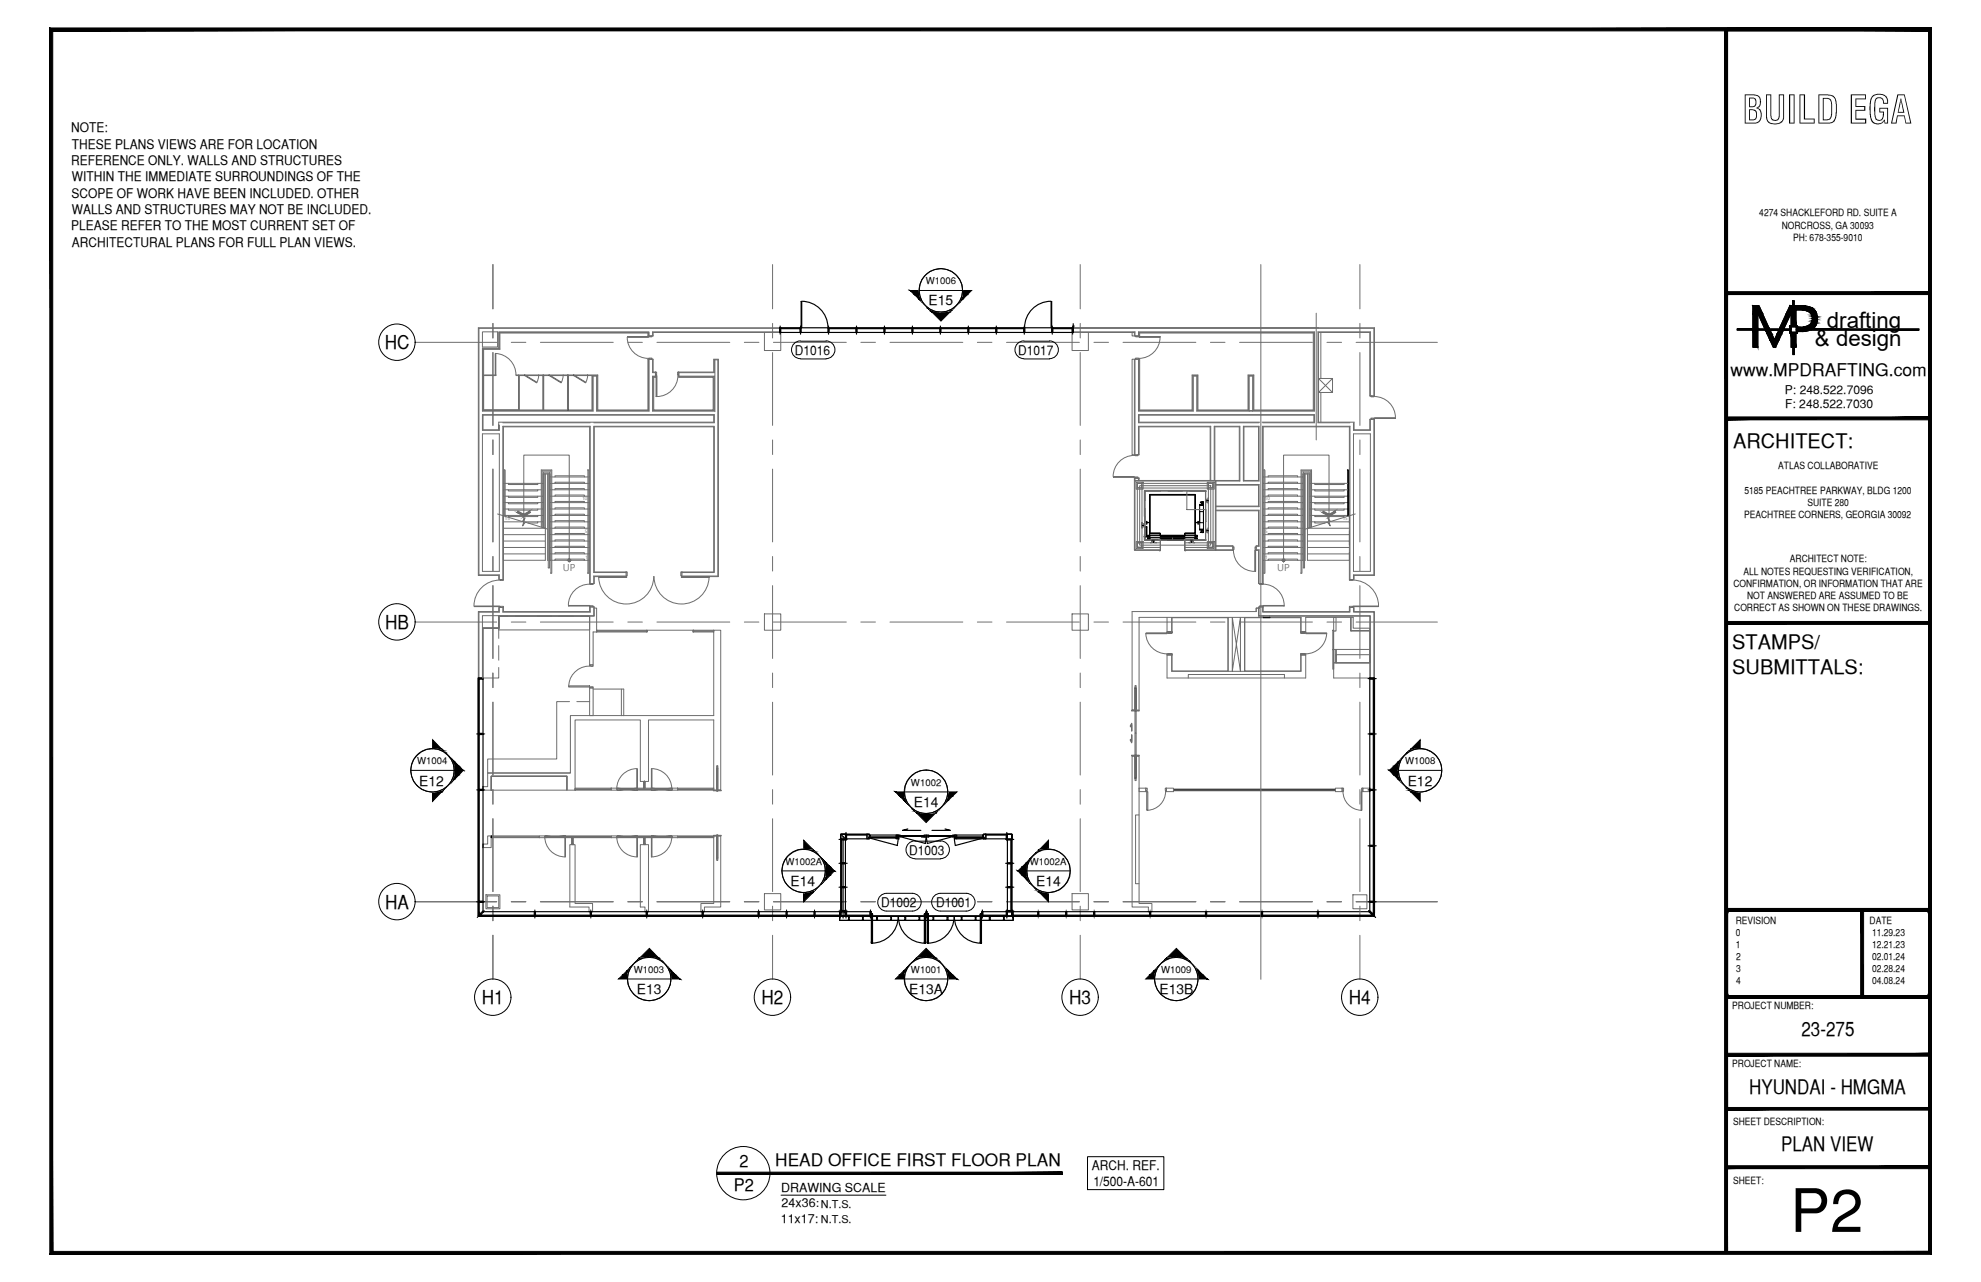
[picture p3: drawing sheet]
<svg xmlns="http://www.w3.org/2000/svg" width="432mm" height="279mm" viewBox="0 0 432 279" stroke-linecap="round" stroke-linejoin="round" font-family="sans-serif">
<defs><g id="words">
<text font-size="13.1" x="390.2" y="268.5">P2</text>
<text font-size="8.5" x="379.8" y="26.9">BUILD EGA</text>
<g font-size="4.9">
<text x="398.2" y="71.5">drafting</text>
<text x="395.6" y="75.5">&amp; design</text>
</g>
<g font-size="4.4">
<text x="377.8" y="97.5">ARCHITECT:</text>
<text x="377.6" y="141.5">STAMPS/</text>
<text x="377.6" y="146.9">SUBMITTALS:</text>
<text x="392.7" y="225.8">23-275</text>
<text x="381.3" y="238.5">HYUNDAI - HMGMA</text>
<text x="388.2" y="250.8">PLAN VIEW</text>
</g>
<g font-size="4.2">
<text x="83.9" y="76.1">HC</text>
<text x="83.9" y="137.1">HB</text>
<text x="83.9" y="198.1">HA</text>
<text x="105" y="218.9">H1</text>
<text x="166" y="218.9">H2</text>
<text x="233" y="218.9">H3</text>
<text x="294" y="218.9">H4</text>
</g>
<g font-size="3.8">
<text x="377.2" y="82">www.MPDRAFTING.com</text>
<text x="161.2" y="254.3">2</text>
<text x="169" y="254.1">HEAD OFFICE FIRST FLOOR PLAN</text>
<text x="160" y="259.6">P2</text>
</g>
<g font-size="3">
<text x="202.4" y="66.5">E15</text>
<text x="91.4" y="171.2">E12</text>
<text x="306.8" y="171.2">E12</text>
<text x="199.2" y="175.8">E14</text>
<text x="172.3" y="193.1">E14</text>
<text x="225.9" y="193.1">E14</text>
<text x="138.8" y="216.7">E13</text>
<text x="198.2" y="216.7">E13A</text>
<text x="252.7" y="216.7">E13B</text>
</g>
<g font-size="2.9">
<text x="15.5" y="28.8">NOTE:</text>
<text x="15.5" y="35.9">REFERENCE ONLY. WALLS AND STRUCTURES</text>
<text x="15.7" y="32.4">THESE PLANS VIEWS ARE FOR LOCATION</text>
<text x="15.7" y="39.5">WITHIN THE IMMEDIATE SURROUNDINGS OF THE</text>
<text x="15.6" y="43.1">SCOPE OF WORK HAVE BEEN INCLUDED. OTHER</text>
<text x="15.7" y="46.7">WALLS AND STRUCTURES MAY NOT BE INCLUDED.</text>
<text x="15.5" y="50.2">PLEASE REFER TO THE MOST CURRENT SET OF</text>
<text x="15.7" y="53.8">ARCHITECTURAL PLANS FOR FULL PLAN VIEWS.</text>
<text x="173.2" y="77.3">D1016</text>
<text x="221.9" y="77.3">D1017</text>
<text x="198.2" y="186.2">D1003</text>
<text x="192.1" y="197.6">D1002</text>
<text x="204" y="197.6">D1001</text>
<text x="238" y="255">ARCH. REF.</text>
<text x="238.3" y="258.5">1/500-A-601</text>
</g>
<g font-size="2.7">
<text x="170.2" y="259.8">DRAWING SCALE</text>
<text x="170.4" y="263.1">24x36:</text>
<text x="170.2" y="266.4">11x17:</text>
</g>
<g font-size="2.6">
<text x="389.1" y="85.8">P: 248.522.7096</text>
<text x="389.1" y="89">F: 248.522.7030</text>
</g>
<g font-size="2.4">
<text x="178.9" y="263.3">N.T.S.</text>
<text x="178.9" y="266.4">N.T.S.</text>
</g>
<g font-size="2.2">
<text x="383.5" y="47.1">4274 SHACKLEFORD RD. SUITE A</text>
<text x="388.4" y="49.8">NORCROSS, GA 30093</text>
<text x="390.8" y="52.5">PH: 678-355-9010</text>
<text x="380.2" y="107.6">5185 PEACHTREE PARKWAY, BLDG 1200</text>
<text x="387.6" y="102.3">ATLAS COLLABORATIVE</text>
<text x="380.2" y="113">PEACHTREE CORNERS, GEORGIA 30092</text>
<text x="394" y="110.3">SUITE 280</text>
<text x="380" y="125.2">ALL NOTES REQUESTING VERIFICATION,</text>
<text x="390.1" y="122.6">ARCHITECT NOTE:</text>
<text x="377.8" y="127.9">CONFIRMATION, OR INFORMATION THAT ARE</text>
<text x="380.8" y="130.6">NOT ANSWERED ARE ASSUMED TO BE</text>
<text x="378" y="133.2">CORRECT AS SHOWN ON THESE DRAWINGS.</text>
<text x="378.3" y="201.3">REVISION</text>
<text x="378.4" y="204">0</text>
<text x="407.5" y="201.3">DATE</text>
<text x="408" y="204">11.29.23</text>
<text x="378.3" y="206.6">1</text>
<text x="378.5" y="209.2">2</text>
<text x="408" y="206.6">12.21.23</text>
<text x="408" y="209.2">02.01.24</text>
<text x="378.5" y="211.9">3</text>
<text x="378.5" y="214.5">4</text>
<text x="408" y="211.9">02.28.24</text>
<text x="408" y="214.5">04.08.24</text>
<text x="377.6" y="219.9">PROJECT NUMBER:</text>
<text x="377.6" y="232.5">PROJECT NAME:</text>
<text x="377.8" y="245.2">SHEET DESCRIPTION:</text>
<text x="377.8" y="257.9">SHEET:</text>
</g>
<g font-size="2.1">
<text x="201.8" y="62">W1006</text>
<text x="90.9" y="166.6">W1004</text>
<text x="306.3" y="166.6">W1008</text>
<text x="198.6" y="171.3">W1002</text>
<text x="171.2" y="188.5">W1002A</text>
<text x="224.5" y="188.5">W1002A</text>
<text x="138.2" y="212">W1003</text>
<text x="198.6" y="212">W1001</text>
<text x="253.1" y="212">W1009</text>
</g>
<g font-size="2.1" fill="#6c6c6c">
<text x="122.7" y="124.5">UP</text>
<text x="278.4" y="124.5">UP</text>
</g>
<g font-size="1" fill="#6c6c6c">
<text x="110" y="113.3">15</text>
<text x="126.9" y="109">10</text>
<text x="275.7" y="109">10</text>
<text x="292.7" y="113.3">15</text>
<text x="127.5" y="116.2">5</text>
<text x="275.8" y="116.2">5</text>
<text x="127.6" y="121.8">1</text>
<text x="275.8" y="121.8">1</text>
</g>
</g></defs>
<!-- layer: SYMBOLS -->
<g fill="#000" stroke="#000" stroke-width=".22">
<path d="M201 65.9l.7 .7zM201.7 66.6l.7 .6zM203.1 68h4l-2 2zM207.7 67.2l.7-.6zM209.5 65.1h.5l-.8 .8zM94.3 161.2l1.9 2h-1.9zM96.1 163.6h.5l.4 .4zM97.6 164.6l.8 .7zM96.9 171.8l.7-.5zM98.6 169.7h.6l-.8 .9zM197.8 175.2l.8 .7zM198.6 175.9l.7 .6z"/>
<path d="M199.9 177.3h3.9l-1.9 2zM204.5 176.5l.7-.6zM206.2 174.4h.6l-.9 .8zM304.7 169.7h.5l.4 .9zM306.2 164.6l-.7 .7zM306.2 171.3l.7 .5zM307.2 163.6h.5l-.8 .4zM307.5 172.6l2.1 .1zM307.6 163.2l2-2v2zM175.2 183.1l2 2h-2zM177 185.5h.5l.4 .4zM178.6 186.5l.7 .7z"/>
<path d="M177.8 193.7l.8-.5zM179.6 191.6h.5l-.8 .9zM223.7 191.6h.5l.4 .9zM224.5 187.2l.7-.7zM225.2 193.2l.7 .5zM226.3 185.5h.5l-.9 .4zM226.5 194.5l2 .1zM228.5 183.1v2h-1.9zM138.2 210l-.6 .8h-.2zM138.7 209.4h.2l-.7 .6zM141.5 206.7l1.9 2h-3.8zM143.3 209h.5l.5 .4z"/>
<path d="M144.8 210l.8 .8zM198.6 210l-.8 .8zM199.1 209.4h.2l-.7 .6zM201.9 206.7l1.9 2h-3.9zM203.7 209h.5l.5 .4zM205.2 210l.7 .8zM253 210l-.7 .8zM253 210l.8-.6zM256.4 206.7l2 2h-4zM258.3 209h.5l.4 .4zM259.8 210l.7 .8z"/>
<path d="M198.4 63.3l2.1 .9-.2-.9zM198.4 63.3l2.1 .9h-1.2z"/>
<path d="M199.3 64.2l1.4 .9-.2-.9zM199.3 64.2l1.4 .9h-.5z"/>
<path d="M200.2 65.1l1 .8-.5-.8zM200.2 65.1l1 .8z"/>
<path d="M202.3 67.2l1 .5zM202.3 67.2l1 .5h-.5z"/>
<path d="M202.8 67.7l1.4 .2zM202.8 67.7l1.4 .2h-1.2z"/>
<path d="M203 67.9l2.1 .1zM203 67.9l2.1 .1z"/>
<path d="M206 67.9h1.1zM205.1 68h2z"/>
<path d="M206.9 67.7l.2 .2 .3-.2zM206 67.9l.9-.2 .2 .2z"/>
<path d="M207.7 67.2l-.3 .5 .4-.5zM206.9 67.7l.8-.5-.3 .5z"/>
<path d="M209.5 65.1l-.5 .8h.2zM209 65.9h.2l-.8 .7z"/>
<path d="M209.7 64.2l.3 .9 .9-.9zM209.7 64.2l.3 .9h-.5z"/>
<path d="M209.8 63.3l1.1 .9 .9-.9zM209.8 63.3l1.1 .9h-1.2z"/>
<path d="M96.1 163.6l.9 .4zM96.9 164l.7 .6z"/>
<path d="M94.3 163.2l2 .1zM94.3 163.2l2 .1z"/>
<path d="M94.3 172.7v1.9l1.9-1.9zM94.3 172.7v1.9z"/>
<path d="M95.2 163.3l1.4 .3-.3-.3zM95.2 163.3l1.4 .3h-.5z"/>
<path d="M95.2 172.6h1.1zM94.3 172.7h1.9z"/>
<path d="M96.1 172.3l.2 .3 .3-.3zM95.2 172.6l.9-.3 .2 .3z"/>
<path d="M96.9 171.8l-.3 .5 .4-.5zM96.1 172.3l.8-.5-.3 .5z"/>
<path d="M98.2 165.3l1 .8zM98.2 165.3l1 .8h-.6z"/>
<path d="M98.6 169.7l-.4 .9h.2zM98.2 170.6h.2l-.8 .7z"/>
<path d="M98.6 166.1l1.5 .9-.9-.9zM98.6 166.1l1.5 .9h-1.2z"/>
<path d="M98.9 167l2.1 .9-.9-.9zM98.9 167l2.1 .9h-2z"/>
<path d="M98.9 168.8l.3 .9 .9-.9zM98.9 168.8l.3 .9h-.6z"/>
<path d="M99 167.9l1.1 .9 .9-.9zM99 167.9l1.1 .9h-1.2z"/>
<path d="M195.2 172.6l2 .9v-.9zM195.2 172.6l2 .9h-1.1z"/>
<path d="M196.1 173.5l1.4 .9-.3-.9zM196.1 173.5l1.4 .9h-.5z"/>
<path d="M197 174.4l.9 .8-.4-.8zM197 174.4l.9 .8z"/>
<path d="M199.1 176.5l1 .4zM199.1 176.5l1 .4h-.5z"/>
<path d="M199.6 176.9l1.4 .3-.9-.3zM199.6 176.9l1.4 .3h-1.2z"/>
<path d="M199.8 177.2l2.1 .1zM199.8 177.2l2.1 .1z"/>
<path d="M202.8 177.2h1.2zM201.9 177.3h1.9z"/>
<path d="M203.7 176.9l.3 .3 .2-.3zM202.8 177.2l.9-.3 .3 .3z"/>
<path d="M204.5 176.5l-.3 .4 .5-.4zM203.7 176.9l.8-.4-.3 .4z"/>
<path d="M206.2 174.4l-.4 .8h.1zM205.8 175.2h.1l-.7 .7z"/>
<path d="M206.5 173.5l.3 .9 .8-.9zM206.5 173.5l.3 .9h-.6z"/>
<path d="M206.6 172.6l1 .9 1-.9zM206.6 172.6l1 .9h-1.1z"/>
<path d="M304.7 169.7l.9 .9zM305.5 170.6l.7 .7z"/>
<path d="M302.8 167.9l2.1 .9-.1-.9zM302.8 167.9l2.1 .9h-1.1z"/>
<path d="M303.8 167l1 .9 .1-.9zM302.8 167.9l1-.9 1 .9z"/>
<path d="M303.8 168.8l1.4 .9-.3-.9zM303.8 168.8l1.4 .9h-.5z"/>
<path d="M304.7 166.1l.2 .9 .3-.9zM304.7 166.1l.2 .9h-1.1z"/>
<path d="M305.5 165.3l-.3 .8 .4-.8zM304.7 166.1l.8-.8-.3 .8z"/>
<path d="M306.8 171.8l.9 .5zM306.8 171.8l.9 .5h-.5z"/>
<path d="M306.8 164l.4-.4zM306.8 164h.1l-.7 .6z"/>
<path d="M307.5 172.6l2.1 .1zM307.6 172.7h2v1.9z"/>
<path d="M307.2 172.3l1.4 .3-.9-.3zM307.2 172.3l1.4 .3h-1.1z"/>
<path d="M307.5 163.3l.2 .3 .9-.3zM307.5 163.3l.2 .3h-.5z"/>
<path d="M307.6 163.2h2zM307.6 163.2l1 .1z"/>
<path d="M177 185.5l.9 .4zM177.8 185.9l.8 .6z"/>
<path d="M175.2 185.1l2 .1zM175.2 185.1l2 .1z"/>
<path d="M175.2 194.6v1.9l2-1.9zM175.2 194.6v1.9z"/>
<path d="M176.1 185.2l1.4 .3-.3-.3zM176.1 185.2l1.4 .3h-.5z"/>
<path d="M176.1 194.5h1.1zM175.2 194.6h2z"/>
<path d="M177 194.2l.2 .3 .3-.3zM176.1 194.5l.9-.3 .2 .3z"/>
<path d="M177.8 193.7l-.3 .5 .4-.5zM177 194.2l.8-.5-.3 .5z"/>
<path d="M179.1 187.2l1 .8zM179.1 187.2l1 .8h-.5z"/>
<path d="M179.6 191.6l-.5 .9h.2zM179.1 192.5h.2l-.7 .7z"/>
<path d="M179.6 188l1.4 .9-.9-.9zM179.6 188l1.4 .9h-1.2z"/>
<path d="M179.8 188.9l2.1 .9-.9-.9zM179.8 188.9l2.1 .9h-2z"/>
<path d="M179.8 190.8l.3 .8 .9-.8zM179.8 190.8l.3 .8h-.5z"/>
<path d="M179.9 189.8l1.1 1 .9-1zM179.9 189.8l1.1 1h-1.2z"/>
<path d="M223.7 191.6l.9 .9zM224.5 192.5l.7 .7z"/>
<path d="M221.9 189.8l2 1-.1-1zM221.9 189.8l2 1h-1.1z"/>
<path d="M222.8 188.9l1 .9 .1-.9zM221.9 189.8l.9-.9 1 .9z"/>
<path d="M222.8 190.8l1.4 .8-.3-.8zM222.8 190.8l1.4 .8h-.5z"/>
<path d="M223.7 188l.2 .9 .3-.9zM223.7 188l.2 .9h-1.1z"/>
<path d="M224.5 187.2l-.3 .8 .4-.8zM224.5 187.2l-.3 .8h-.5z"/>
<path d="M225.8 193.7l1 .5zM225.8 193.7l1 .5h-.5z"/>
<path d="M225.8 185.9l.5-.4zM225.8 185.9h.1l-.7 .6z"/>
<path d="M226.5 194.5l2 .1zM226.6 194.6h1.9v1.9z"/>
<path d="M226.3 194.2l1.3 .3-.8-.3zM226.3 194.2l1.3 .3h-1.1z"/>
<path d="M226.5 185.2l.3 .3 .8-.3zM226.5 185.2l.3 .3h-.5z"/>
<path d="M226.6 185.1h1.9zM226.5 185.2h1.1z"/>
<path d="M135.8 212.5l1 .9v-.9zM134.8 213.4l1-.9 1 .9z"/>
<path d="M136.7 211.6l.1 .9 .4-.9zM136.7 211.6l.1 .9h-1z"/>
<path d="M137.4 210.8l-.2 .8 .4-.8zM137.4 210.8l-.2 .8h-.5z"/>
<path d="M139.2 209l-.3 .4 .8-.4zM139.2 209l-.5 .4z"/>
<path d="M139.4 208.7l.3 .3 .9-.3zM139.4 208.7l.3 .3h-.5z"/>
<path d="M139.6 208.7h1.9zM139.4 208.7h1.2z"/>
<path d="M143.3 209l1 .4zM144.1 209.4l.7 .6z"/>
<path d="M141.5 208.7h2.1zM141.5 208.7h2.1z"/>
<path d="M142.4 208.7l1.4 .3-.2-.3zM142.4 208.7l1.4 .3z"/>
<path d="M145.5 210.8l.9 .8zM145.5 210.8l.9 .8h-.5z"/>
<path d="M145.9 211.6l1.4 .9-.9-.9zM145.9 211.6l1.4 .9h-1.1z"/>
<path d="M146.2 212.5l2 .9-.9-.9zM146.2 212.5l2 .9h-2z"/>
<path d="M196.1 212.5l1.1 .9v-.9zM196.1 212.5l1.1 .9h-2z"/>
<path d="M197 211.6l.2 .9 .3-.9zM196.1 212.5l.9-.9 .2 .9z"/>
<path d="M197.8 210.8l-.3 .8 .4-.8zM197.8 210.8l-.3 .8h-.5z"/>
<path d="M199.6 209l-.3 .4 .8-.4zM199.6 209l-.5 .4z"/>
<path d="M199.8 208.7l.3 .3 .9-.3zM199.6 209l.2-.3 .3 .3z"/>
<path d="M199.9 208.7h2zM199.9 208.7h1.1z"/>
<path d="M203.7 209l1 .4zM204.5 209.4l.7 .6z"/>
<path d="M201.9 208.7h2.1zM201.9 208.7h2.1z"/>
<path d="M202.8 208.7l1.4 .3-.2-.3zM202.8 208.7l1.4 .3z"/>
<path d="M205.8 210.8l1 .8zM205.8 210.8l1 .8h-.6z"/>
<path d="M206.2 211.6l1.4 .9-.8-.9zM206.2 211.6l1.4 .9h-1.1z"/>
<path d="M206.5 212.5l2.1 .9-1-.9zM206.5 212.5l2.1 .9h-2z"/>
<path d="M250.6 212.5l1.1 .9 .1-.9zM250.6 212.5l1.1 .9h-2z"/>
<path d="M251.5 211.6l.3 .9 .2-.9zM250.6 212.5l.9-.9 .3 .9z"/>
<path d="M252.3 210.8l-.3 .8 .5-.8zM252.3 210.8l-.3 .8h-.5z"/>
<path d="M254.1 209l-.3 .4 .8-.4zM254.1 209l-.4 .4z"/>
<path d="M254.4 208.7l.2 .3 .9-.3zM254.1 209l.3-.3 .2 .3z"/>
<path d="M254.4 208.7h2zM254.4 208.7h1.1z"/>
<path d="M258.3 209l.9 .4zM259 209.4h.2l.6 .6z"/>
<path d="M256.4 208.7h2zM256.4 208.7h2z"/>
<path d="M257.4 208.7l1.4 .3-.4-.3zM257.4 208.7l1.4 .3z"/>
<path d="M260.3 210.8l1 .8zM260.3 210.8l1 .8h-.5z"/>
<path d="M260.8 211.6l1.4 .9-.9-.9zM260.8 211.6l1.4 .9h-1.2z"/>
<path d="M261 212.5l2.1 .9-.9-.9zM261 212.5l2.1 .9h-1.9z"/>
<path d="M156.3 255.5v.5l75.3-.5zM156.3 256l75.3-.5v.5z"/>
</g>
<g fill="none" stroke="#000" stroke-width=".22">
<path d="M200.3 63.3h9.5M89.5 167.9h9.5M197.2 172.6h9.4M304.8 167.9h9.5M170.4 189.8h9.5M223.8 189.8h9.5M136.8 213.4h9.4M197.2 213.4h9.4M251.7 213.4h9.5"/>
<circle cx="205.1" cy="63.3" r="4.7"/>
<circle cx="94.3" cy="167.9" r="4.7"/>
<circle cx="201.8" cy="172.6" r="4.7"/>
<circle cx="201.9" cy="172.6" r="4.7"/>
<circle cx="309.5" cy="167.9" r="4.7"/>
<circle cx="175.2" cy="189.8" r="4.7"/>
<circle cx="228.5" cy="189.8" r="4.7"/>
<circle cx="228.6" cy="189.8" r="4.7"/>
<circle cx="141.5" cy="213.4" r="4.7"/>
<circle cx="141.5" cy="213.3" r="4.7"/>
<circle cx="201.8" cy="213.3" r="4.7"/>
<circle cx="201.9" cy="213.4" r="4.7"/>
<circle cx="256.4" cy="213.3" r="4.7"/>
<circle cx="256.4" cy="213.4" r="4.7"/>
<circle cx="162" cy="255.7" r="5.8"/>
</g>
<!-- layer: MEDIUM_2 -->
<path d="M170.2 260.5h22.9" fill="none" stroke="#000" stroke-width=".22"/>
<!-- layer: NOTES -->
<g fill="none" stroke="#000" stroke-width=".22">
<path d="M174.5 74.3a1.94 1.94 0 0 0-2 1.9 1.94 1.94 0 0 0 2 2M174.5 74.4h5.6M174.5 78.2h5.6M180.1 74.3a1.94 1.94 0 0 1 1.9 1.9 1.94 1.94 0 0 1-1.9 2M223.2 74.3a1.94 1.94 0 0 0-2 1.9 1.94 1.94 0 0 0 2 2M223.2 74.4h5.6M223.2 78.2h5.6M228.8 74.3a1.94 1.94 0 0 1 1.9 1.9 1.94 1.94 0 0 1-1.9 2M198.9 194.7a1.94 1.94 0 0 1 1.9 1.9 1.94 1.94 0 0 1-1.9 2M198.9 194.7h-5.6a1.94 1.94 0 0 0-2 1.9 1.94 1.94 0 0 0 2 2h5.6M199.4 183.3a1.94 1.94 0 0 0-1.9 1.9 1.94 1.94 0 0 0 1.9 1.9M199.5 183.3h5.5"/>
<path d="M199.5 187.2h5.5M205 194.7a1.94 1.94 0 0 0-1.9 1.9 1.94 1.94 0 0 0 1.9 2M205 183.3a1.94 1.94 0 0 1 1.9 1.9 1.94 1.94 0 0 1-1.9 1.9M205 194.7h5.6a1.94 1.94 0 0 1 1.9 1.9 1.94 1.94 0 0 1-1.9 2h-5.6M237 252.1h16.7v7.2h-16.7z"/>
</g>
<!-- layer: GRID LINES -->
<g fill="none" stroke="#6c6c6c" stroke-width=".22">
<path d="M107.4 57.7v9.6M168.4 57.7v9.6M235.5 57.7v9.6M296.4 57.7v9.6M90.5 74.6h17.8M107.4 70.5v3.2M107.4 76.8v15.9M111.4 74.6h3.2M117.8 74.6h15.9M136.8 74.6h3.2M143.2 74.6h15.9M162.2 74.6h3.2"/>
<path d="M168.4 70.5v3.2M168.4 76.8v15.9M168.6 74.6h15.9M187.6 74.6h3.2M194 74.6h15.9M213 74.6h3.2M219.4 74.6h15.9M235.5 70.5v3.2M235.5 76.8v15.9M238.4 74.6h3.2M244.8 74.6h15.9M263.8 74.6h3.2"/>
<path d="M270.2 74.6h15.9M289.2 74.6h3.2M295.6 74.6h17.7M296.4 70.5v3.2M296.4 76.8v15.9M107.4 95.9v3.2M168.4 95.9v3.2M235.5 95.9v3.2M296.4 95.9v3.2M107.4 102.2v15.9M168.4 102.2v15.9M235.5 102.2v15.9"/>
<path d="M296.4 102.2v15.9M90.5 135.6h17.8M107.4 121.3v3.2M107.4 127.6v15.9M111.4 135.6h3.2M117.8 135.6h15.9M136.8 135.6h3.2M143.2 135.6h15.9M162.2 135.6h3.2M168.4 121.3v3.2M168.4 127.6v15.9M168.6 135.6h15.9"/>
<path d="M187.6 135.6h3.2M194 135.6h15.9M213 135.6h3.2M219.4 135.6h15.9M235.5 121.3v3.2M235.5 127.6v15.9M238.4 135.6h3.2M244.8 135.6h15.9M263.8 135.6h3.2M270.2 135.6h15.9M289.2 135.6h3.2M295.6 135.6h17.7"/>
<path d="M296.4 121.3v3.2M296.4 127.6v15.9M107.4 146.7v3.2M107.4 153v15.9M168.4 146.7v3.2M168.4 153v15.9M235.5 146.7v3.2M235.5 153v15.9M296.4 146.7v3.2M296.4 153v15.9M107.4 172.1v3.2M107.4 178.4v15.9"/>
<path d="M168.4 172.1v3.2M168.4 178.4v15.9M235.5 172.1v3.2M235.5 178.4v15.9M296.4 172.1v3.2M296.4 178.4v15.9M90.5 196.5h17.8M107.4 197.5v3.2M111.4 196.5h3.2M117.8 196.5h15.9M136.8 196.5h3.2M143.2 196.5h15.9"/>
<path d="M162.2 196.5h3.2M168.4 197.5v3.2M168.6 196.5h15.9M187.6 196.5h3.2M194 196.5h15.9M213 196.5h3.2M219.4 196.5h15.9M235.5 197.5v3.2M238.4 196.5h3.2M244.8 196.5h15.9M263.8 196.5h3.2M270.2 196.5h15.9"/>
<path d="M289.2 196.5h3.2M295.6 196.5h17.7M296.4 197.5v3.2M107.4 203.8v9.6M168.4 203.8v9.6M235.5 203.8v9.6M296.4 203.8v9.6"/>
</g>
<!-- layer: LIGHT_2 -->
<g fill="none" stroke="#6c6c6c" stroke-width=".22">
<path d="M274.8 57.7v155.7M105.2 72.3h3.3v3.3h-3.3zM108.1 77a4.7 4.7 0 0 1 4.4 4.7M136.7 73.5a4.6 4.6 0 0 0 4.6 4.6M136.8 73.3h4.6v.2h-4.6zM141.4 73.2v-.7h-32.6v3.5h-3.5v13.5h23.9v-7.6h1v7.6h11.2v-11.2M141.4 73.2h.7v.2h-.6zM141.4 78.1l.7-.1v.3h-.7zM141.5 73.2v-.9h-32.8v3.6h-3.5v13.7h24.1v-7.6h.7v7.6h11.5v-11.3M142.2 78.3v2.9h.7M155.8 78.3v11.4M166.6 72.5v3.9h3.6v-3.9"/>
<path d="M169.9 71.4h-65.6v54h4.4v.9h1M169.9 71.6h-65.5v53.7h4.4v1M169.9 72.3h-27.7v.9M169.9 72.5h-27.5v.7h-1.2v-.6h-32.2v3.5h-3.6v13.2h23.6v-7.4h-5.3M233.7 72.5v3.9h3.5v-3.9M233.9 71.4h65.7v14.9h-1v-13.8h-11.2v19.5h7.7v1.7h3.5v-2.3h1v34h-4.5v.9h-1M233.9 71.6h65.6v14.7M233.9 72.3h13.5v.9M233.9 72.5h13.4M247.3 78.3h-.5v20.8h.5M247.3 72.5h-.5v.7h.5M247.3 72.5v.7"/>
<path d="M247.3 78.3v20.8M247.3 73.2h1.1v-.6h37.9v16.7h-13v-7.6h-1.3v7.6h-10.9v-7.6h-1.3v7.6h-11.4v-11h-1.1M247.4 78.3v20.8M247.5 73.2h.8v.1l-.8 .1zM247.5 78h.7l.1 .3h-.8zM248.2 73.2v-.9h38.3v17.3h-25.6v-7.6h-.8v7.6h-11.9v-11.3M248.3 73.3h4.6v.2h-4.6zM248.3 73.2v-.7h38.1v17h-25.4v-7.6h-1v7.6h-11.7v-11.2M252.9 73.5a4.6 4.6 0 0 1-4.6 4.6M286.9 68.3v27.6M287.9 72.5v10M105.2 94.6h3.6v29.9h-3.6z"/>
<path d="M105.4 81.7h2.7h-.2v-4.7h.2v4.9h-2.7v7.4h7.8v-7.4M108.7 92.6v1.1v-1.7h46.9v-1.5h-50.3v3.2h3.4M109.6 92.1h19.1M113 81.7v7.6M114.4 81.7l2.6 1.6v.1l-2.6-1.5zM117.4 81.7v.2h1.1M117.4 81.8l-.1 .8-.3 .8M118.4 81.7v7.6M118.4 81.9h4.3M118.5 81.7v7.6M119.8 81.7l2.6 1.6-.1 .1-2.6-1.5zM122.7 81.8l-.1 .8-.3 .8"/>
<path d="M122.7 81.7v.2h1.1v7.4M123.7 81.7v7.6M125.1 81.7l2.6 1.6-.1 .1-2.6-1.5zM128.1 81.8l-.1 .8-.4 .8M129.4 92.1h26.3v-1.7h-50.5v3.4h3.6v-1.2M142.9 81.1v1.1h-.4v7.1h12.9v-7.1h-7.4v-1.1M142.9 81.1h.2l-.1 .8h-.1zM142.9 82.1h-.5v7.4h13.2v-7.4h-7.6M142.9 82h-.7v7.6h13.5v-7.6h-7.7M142.9 81.1h-.5v-2.8h-1.2v11h-10.9v-7.6h-17.8v.2h4.9M143 81.9h.2v4.5h-.2zM147.7 81.1h.3v.8l-.3-.2z"/>
<path d="M147.8 81.8a4.6 4.6 0 0 1-4.6 4.6M148 81.1h7.6v-2.8h1v47.4h-7.9M148 81.2h7.7v-2.8h.8v47.1h-7.8M247.2 99.3a4.6 4.6 0 0 0-4.6 4.6M247.3 99.1h.7v.2h-.6zM247.3 99.1h1v-6.1h15.5v11.7M248.2 99.1v-6.2h15.7v11.8M271 92.9h3.4v11.9h-3.4zM271.1 93h3.2v11.7h-3.2zM272.2 89.5v-7.6h1v7.6M272.3 89.6v-7.6h.7v7.6M274.4 92.1h-26.2v-1.7h38.3v1.7h-11.3"/>
<path d="M274.6 92h-26.3v-1.5h38.1v1.5h-11.3M287.4 82.5l3 3M287.9 85.5v6.5M290.4 82.5l-3 3v-3h3v3h-3M295 94.6h3.7v29.9h-3.7zM298.7 86.3v-14h-11.4v19.8h7M298.7 91.4v2.4h-3.7v-1.7M298.8 91.1h.7l.1 .3h-.8zM298.8 86.3h.8v.1l-.8 .1zM299.5 91.4v33.9h-4.5v1M299.6 86.4a4.6 4.6 0 0 1 4.6 4.6M299.6 91.1h4.6v.1h-4.6z"/>
<path d="M108.5 112l5.4 1.7 .5-.9-.5 1.8 .6-.8 4.9 1.5M109.7 108.1h.2M109.7 109.5h.2M109.7 110.9h.2M109.7 112.3h.2M109.7 113.7h8.3M109.7 115.1h9.2M109.7 116.5h9.2M109.7 117.9h9.1M109.7 119.3h9.2M109.7 106.7h.2M109.7 105.3h.2"/>
<path d="M109.9 102.5h.1M109.9 102.5v10M110.1 108.1h7.9M110.1 109.5h7.9M110.1 110.9h7.9M110.1 112.3h7.9M110.1 102.5v10M110.1 106.7h7.9M110.1 105.3h7.9M110.8 108.1v.3h6.4v-.3M110.8 109.5v.3h6.4v-.3M110.8 110.9v.3h6.4v-.3"/>
<path d="M110.8 112.3v.3h6.4v-.3M110.8 106.7v.3h6.4v-.3M110.8 105.3v.3h6.4v-.3M112.8 111.5l1.4 .8M114.1 114h.3M114.2 113.7v-14.5h9.9v22.9M117.2 113.7v.3h-2.1M118 114.9v-12.5h2.3v22.5M118.2 108.1h.2M118.2 109.5h.2M118.2 110.9h.2M118.2 112.3h.2"/>
<path d="M118.2 113.7h.2M118.2 114.9v-12.3h1.9v22.3M118.2 105.3h.2M118.5 115v-12.1h1.3v20.9h-.3v-20.7h-.8v12M118.5 103.3h-.1v11.7M118.7 103.3h.8M118.9 103.3v18.8h-9.2M119.4 103.3v18.8h.1M119.8 103.3h.1v18.8M119.9 108.1h.2M119.9 109.5h.2M119.9 110.9h.2"/>
<path d="M119.9 112.3h.2M119.9 113.7h.2M119.9 115.1h.2M119.9 116.5h.2M119.9 117.9h.2M119.9 119.3h.2M119.9 106.7h.2M119.9 105.3h.2M119.9 103.9h.2M120.3 108.1h7.8M120.3 109.5h7.8M120.3 110.9h7.8"/>
<path d="M120.3 112.3h7.8M120.3 113.7h7.8M120.3 115.1h7.8M120.3 116.5h7.8M120.3 117.9h7.8M120.3 119.3h7.8M120.3 106.7h7.8M120.3 105.3h7.8M120.3 103.9h7.8M121 119.3v-.2h6.4v.2M121 117.9v-.2h6.4v.2M121 116.5v-.2h6.4v.2"/>
<path d="M121 115.1v-.2h6.4v.2M121 113.7v-.2h6.4v.2M121 112.3v-.2h6.4v.2M121 110.9v-.2h6.4v.2M121 109.5v-.2h6.4v.2M121 108.1v-.2h6.4v.2M121 106.7v-.2h6.4v.2M121 105.3v-.2h6.4v.2M121 103.9v-.2h6.4v.2M128.1 102.5h.2M128.1 102.5v22.4M128.3 102.5v22.4"/>
<path d="M128.3 108.1h.2M128.3 109.5h.2M128.3 110.9h.2M128.3 112.3h.2M128.3 113.7h.2M128.3 115.1h.2M128.3 116.5h.2M128.3 117.9h.2M128.3 119.3h.2M128.3 106.7h.2M128.3 105.3h.2M128.3 103.9h.2"/>
<path d="M242.7 103.9h4.6v.1h-4.6zM247.3 104l.7-.1v.3h-.7zM247.3 104.7h17.7v15.3h-6.7v-.2h6.6v-15h-17.5v15h5.5v.2h-5.6zM247.3 104.7v-.5h1v.5M247.4 104.2v.5M247.6 105.1h1.6v1.5h-1.6zM247.6 118h1.6v1.6h-1.6zM247.9 105.4v.9M247.9 118.4v.9M248 106.3h.1M248 105.4h.1M248 105.3h.9h-.9"/>
<path d="M248 119.3h.1M248 118.4h.1M248 118.3h.9h-.9M248 119.3h.9M248 105.5l-.1 .1M248 106.3h.9M248 106.4h.9M248.1 105.3h.1M248.2 104.2v.5M248.3 106.3v.1M248.4 105.9h15.5v12.9h-15.5zM248.7 119.3h.1"/>
<path d="M248.9 105.4h.1M248.9 106.3h.1M248.9 118.4h.1M248.9 119.3h.1M248.9 119.1h.1M248.9 105.4v.9M248.9 118.4v.9M248.9 114.7l.4 .1h-.4v.3zM248.9 113.9v.3h.4h-.4zM248.9 105.7v.1M249.4 106.9h13.5v.2l-.1-.1h-13.2v5.5h-.2zM249.4 116.5h.2v1.2h3.3v.1h-3.5z"/>
<path d="M249.5 112.5l.1 4zM249.6 107h13.2v10.7h-13.2zM250.8 118.2h.3v-.3v.4zM251.7 117.9v.3l.3 .1h-.3zM252.7 117.5h.2v2.5h-.2h.2v-2.5zM252.9 118.3h-4v-11.9h14.5v11.9h-5.1M252.9 119.3h-5v-14h16.5v14h-6.1M255.6 117.5h.1M258.3 117.5v2.5h.2h-.2v-2.5h.2zM258.3 117.7h4.6v.1h-4.6zM258.7 107h4.1v4.1h-4.1zM259.5 117.9v.4h-.4l.4-.1z"/>
<path d="M260 117.9v.3l.4 .1h-.4zM262.8 113.7v4zM262.8 107.1v4zM262.8 111.1h.1v2.6h-.1zM263 115.9h.4v.4l-.1-.3zM263 109.3h.4v.4l-.1-.3zM263.1 105.1h1.6v1.5h-1.6zM263.1 118h1.6v1.6h-1.6zM263.3 115l.1 .4h-.4h.3zM263.3 108.5l.1 .3h-.4h.3zM263.4 105.7h.1M263.4 105.4v.9"/>
<path d="M263.4 118.4v.9M263.5 106.3h.1M263.5 105.4h.1M263.5 105.3h.9h-.9M263.5 119.3h.1M263.5 118.4h.1M263.5 118.3h.9h-.9M263.5 119.3h.9M263.5 106.3h.9M263.5 106.4h.9M263.8 105.3h.1M264.1 118.3h.1"/>
<path d="M264.4 105.4h.1M264.4 106.3h.1M264.4 118.4h.1M264.4 119.3h.1M264.4 105.4v.9M264.4 118.4v.9M264.4 119.2l-.1 .1M264.7 104.7v-11.8h5.6v11.9h-5.3M264.8 104.7v-11.7h5.3v11.7h-5.1M265 111.3h9.3v7.6h-.5v1.1h.5v7.2h1v-34.2h18.8v33.3M265 105.7h9.3v4.6h-9.3M265 105.6h9.4v4.8h-9.4"/>
<path d="M265 111.2h9.4v7.9h-.6M265 118.9h3.7v1.1h-3.7M265 119.8h3.7M265 119.1h3.7M268.7 119.2h.3l-.1 .8h-.2zM268.9 119.9a4.6 4.6 0 0 0 4.6 4.6M273.5 120h.2v4.5h-.2zM273.6 119.2h.2v.8l-.2-.2zM273.8 119.8h.6v7.4M275.3 108.1h.2M275.3 109.5h.2M275.3 110.9h.2"/>
<path d="M275.3 112.3h.2M275.3 113.7h.2M275.3 115.1h.2M275.3 116.5h.2M275.3 117.9h.2M275.3 119.3h.2M275.3 106.7h.2M275.3 105.3h.2M275.3 103.9h.2M275.5 102.5h.2M275.5 102.5v22.4M275.7 108.1h7.9"/>
<path d="M275.7 109.5h7.9M275.7 110.9h7.9M275.7 112.3h7.9M275.7 113.7h7.9M275.7 115.1h7.9M275.7 116.5h7.9M275.7 117.9h7.9M275.7 119.3h7.9M275.7 106.7h7.9M275.7 105.3h7.9M275.7 103.9h7.9M275.7 102.5v22.4"/>
<path d="M276.4 119.3v-.2h6.4v.2M276.4 117.9v-.2h6.4v.2M276.4 116.5v-.2h6.4v.2M276.4 115.1v-.2h6.4v.2M276.4 113.7v-.2h6.4v.2M276.4 112.3v-.2h6.4v.2M276.4 110.9v-.2h6.4v.2M276.4 109.5v-.2h6.4v.2M276.4 108.1v-.2h6.4v.2M276.4 106.7v-.2h6.4v.2M276.4 105.3v-.2h6.4v.2M276.4 103.9v-.2h6.4v.2"/>
<path d="M283.8 108.1h.2M283.8 109.5h.2M283.8 110.9h.2M283.8 112.3h.2M283.8 113.7h.2M283.8 115.1h.2M283.8 116.5h.2M283.8 117.9h.2M283.8 119.3h.2M283.8 106.7h.2M283.8 105.3h.2M283.8 103.9h.2"/>
<path d="M284.1 103.3h-.1v18.8M284.4 103.3h.7M284.5 103.3v18.8h-.1M285 115.1h9.1M285 116.5h9.1M285 119.3h9.1M285 103.3v18.8h9.1M285.1 117.9h9M285.4 115v-12.1h-1.3v20.9h.3v-20.7h.7v12M285.4 103.3h.1v11.7M285.5 108.1h.2M285.5 109.5h.2"/>
<path d="M285.5 110.9h.2M285.5 112.3h.2M285.5 113.7h.2M285.5 105.3h.2M285.7 114.9v-12.3h-1.9v22.3M285.9 114.9v-12.5h-2.3v22.5M285.9 108.1h7.9M285.9 109.5h7.9M285.9 110.9h7.9M285.9 112.3h7.9M285.9 113.7h8.2M285.9 106.7h7.9"/>
<path d="M285.9 105.3h7.9M286.6 108.1v.3h6.4v-.3M286.6 109.5v.3h6.4v-.3M286.6 110.9v.3h6.4v-.3M286.6 112.3v.3h6.4v-.3M286.6 113.7v.3h2.2M286.6 106.7v.3h6.4v-.3M286.6 105.3v.3h6.4v-.3M289.5 114h.3M289.7 113.7v-14.5h-9.9v22.9M291.1 111.5l-1.4 .8M295.4 112l-5.4 1.7-.6-.9 .5 1.8-.5-.8-4.9 1.5"/>
<path d="M103.4 132.1h5.6v.1h-5.6zM108.7 134.2h-3.5v2.6M108.7 136.8v2.3M108.8 132.4v1h-4.4v14.4M108.9 126.4a5.6 5.6 0 0 0-5.6 5.6M109 132.2l.7-.1v.3h-.7zM109 126.3h.7v.2h-.6zM109.6 126.3v-33.4h19.1v34.3M109.7 120.7h9.2M110.7 134.3h-2v3h19.8v-3h-1.9M112.3 134.3h3.1M117 134.3h3.2"/>
<path d="M119.8 122.1h.3M119.9 120.7h.2M120 124.9h.2M120.3 122.1h7.8M120.3 120.7h7.8M121 122.1v-.2h6.4v.2M121 120.7v-.2h6.4v.2M121.8 134.3h3.2M124 132h4.5v.1h-4.5zM128.1 124.9h.2M128.3 122.1h.2M128.3 120.7h.2"/>
<path d="M128.5 127.3a4.6 4.6 0 0 0-4.6 4.6M128.5 132.1l.8-.1v.3h-.8zM128.5 127.2h.8v.2h-.6zM128.7 132.3v1.1h-19.1v-1M129.4 132.3v1.9h-20.7v2.6h-3.5v11M129.5 132.5h.5v5.2h-.7v7.2h-.8M130 137.4h11v.3h-11zM130 137.4l.1 .3zM130.1 137.5h.1M130.1 137.5h10.9M130.5 125.7h6.1v.2h-6.1zM136.5 125.7h-7v1.5h-1v-34.2h-18.8v33.3"/>
<path d="M136.5 124.7h.2l-.1 1h-.1zM136.5 124.7h-7v-31.7h26.1v31.7h-6.9M136.5 125.5h-7.1v1.7M141 137.4h.1v.3h-.1zM141.1 137.4h10M142.5 125.6a6 6 0 0 1-5.9 6 6 6 0 0 1-6.1-5.8M142.6 125.6a6 6 0 0 0 5.9 6 6 6 0 0 0 6.1-5.8M148.4 124.7h.3v1l-.3-.2zM148.5 125.7h6.1v.2h-6.1zM148.7 124.8h7M151.1 137.4h4.4v.3h-4.4zM151.1 137.4h.1v.3h-.1z"/>
<path d="M151.2 137.5h.1M151.2 137.5h4.3M155.5 137.4l.1 .3zM155.7 124.7v-31.8h-26.3v31.9h7.1M166.6 133.8h3.6v3.6h-3.6zM233.7 133.8h3.5v3.6h-3.5zM249.8 138.1a4.6 4.6 0 0 0 4.6 4.4M249.8 137.9h4.6v.2h-4.6zM254.4 137.7h1.1h-1.1v.2l.2 .1h.9v-.3v.3h-.9l-.2-.1zM254.4 134.6v3.1h1v-3.1M255.5 137.7v-3.1h12.2v11.6h-12.2v-3.5M267.7 134.6v11.7"/>
<path d="M268.6 134.6v11.7l1.8-11.7v11.7zM271.3 134.6v11.7M274.4 132.3v1.9h24.3v13.6M274.6 132.5h-.8v.8h-27v21.4h.6v-5.3h.2v5.3M274.6 132h.6l.1 .3h-.7zM274.6 127.2h.7v.1l-.7 .1zM275.2 132.3v1.1h19.1v-1M275.3 127.3a4.6 4.6 0 0 1 4.6 4.6M275.3 132h4.6v.1h-4.6zM275.3 122.1h.2M275.3 120.7h.2M275.5 124.9h.2"/>
<path d="M275.7 122.1h7.9M275.7 120.7h7.9M276.4 122.1v-.2h6.4v.2M276.4 120.7v-.2h6.4v.2M283.5 124.9h.2M283.5 137.7v-3.1h-12.2v11.6h12.2v-3.5M283.5 137.7v.3l1.1-.1v-.2h-1.1h1.1v.2l-.2 .1h-.9zM283.8 122.1h.3M283.8 120.7h.2M284.6 137.9h4.6v.2h-4.6zM285 120.7h9.1M289.2 138.1a4.6 4.6 0 0 1-4.6 4.4"/>
<path d="M290.5 137.4h.2v4.3h-.2zM290.7 134.6h.5v2.9h-.5zM294.1 132.1h.7l.1 .3h-.8zM294.1 126.3h.8v.1l-.8 .1zM294.3 126.3v-33.4h-19.1v34.3M294.4 134.6v2.9h4.2M294.5 137.4h4.1M294.5 134.6v2.9M294.9 126.4a5.6 5.6 0 0 1 5.6 5.6M294.9 132.1h5.6v.1h-5.6zM295 132.4v1h4.5v14.4M104.3 147.8v-14.5h4.4v-.9h1v.9h18.8v-1h1v2h-20.7v2.7h-3.5v10.8"/>
<path d="M108.7 145.5v2.3h-3.4M108.7 140.7v3.2M124 149.5h4.5v.2h-4.5zM124.1 152.9h-2.8v12.5h-15v3.1h18M125.7 152.9h2.8M128.5 144.9v-10.6h-19.8v2.5h-3.4v11M128.5 149.7h.8v.2h-.8zM128.5 145.2a4.6 4.6 0 0 0-4.5 4.3M128.5 144.9h.8v.3h-.8zM128.5 149.9h.8v6.1h-.8zM129.3 150.2h6.7v5.8M135.4 150.2v5.8"/>
<path d="M246.7 154.7h.7v.2h-.7zM246.7 157.6v1.7v-1.4l-.3 .5v-.3zM247.4 154.4h.2v5.4h-.2zM247.4 159.8h.2v5.3h-.2zM247.6 154.7h.7v.2h-.7zM254.4 142.5l1.1-.1v.3h-1.1zM254.4 142.6l1.1-.2v.3h-1.1zM254.4 142.7h1v3.6h28.2v-3.6h1v5.1h-30.2zM259 147.8v-.8h21v.8M283.5 142.4l1.1 .1v.2h-1.1zM283.5 142.4h.9l.2 .3h-1.1zM290.5 141.5h.2v4.4h-.2z"/>
<path d="M290.7 144.5h7.9v-7.6h-3.6v-2.3h-10.4v3.1h-1v-3.1h-35.3v20.1M290.7 141.5h.5v3h-.5zM290.7 141.5v6.3h7.9v-13.5h-24.3v-2h1v1h18.8v-.9h1v.9h4.5v14.5M291.2 142.7h7.4v1.8h-7.4zM291.2 141.5h7.4v3h-7.4zM291.2 141.5v3M105.3 171.4h1v-2.9h18v-12.5h31.3v-18.6h1.5v34.8h-1.5v-15.3h-14.2v13.4h-1.8v-13.4h-14.3v15.3h-1.7v-3h-16.5v3M105.3 172.2h1.8v-3h16.5v3M107.1 169.2h16.5v3h-16.5zM125.3 171.8l.1 .4zM125.4 171.8h7.8v.4h-7.8zM133.2 172h-7.8h7.8"/>
<path d="M133.2 171.8h1.3v.4h-1.3zM134.5 172h7.5h-3.1M134.5 171.8l4.4 .4h-4.4l4.4-.4zM134.5 171.8v.3M138.8 167.6h.1v4.5h-.1zM138.9 172h.1M138.9 167.5a4.4 4.4 0 0 0-4.5 4.4M138.9 171.8h3.1v.4h-3.1zM138.9 171.8v.3M140.3 170.4h.4v1.4h-.4zM140.3 170.3l.4 .1zM140.5 170.4h.1"/>
<path d="M140.5 170.4v1.6M142 167.5a4.4 4.4 0 0 1 4.4 4.4M142 171.8h4.5l-4.5 .4h4.5zM142 167.6h.1v4.5h-.1zM142 171.8v.3M142 172h4.5M142 172h.1M146.5 171.8h1.2v.4h-1.2zM146.5 171.8v.3M147.7 171.8h7.8v.4h-7.8zM147.7 172h7.8h-7.8M155.5 171.8l.1 .4z"/>
<path d="M155.5 172.2h.7v.1h-.7zM156.2 167.4h.3v5.1h-.3zM156.2 172.2v-5.3h.3v5.3h.6M156.5 172.2h.7v.1h-.7zM246.7 164.6h.7v.2h-.7zM246.7 160.1v1.8l-.3-.5v-.3l.3 .5zM247.6 164.6h.7v.2h-.7zM248.3 171.8h1.4v.7h-1.4zM248.3 177.6h-.8v15h.8M249.7 171.8h.4l-.2 .7h-.2zM249.9 172.5h.3v4.1h-.3zM254 171.8h.3v.7h-.2z"/>
<path d="M254.1 172.5a4.1 4.1 0 0 1-3.9 4.1M254.3 171.8h1.5v.7h-1.5zM255.8 172h35.3M255.8 172.3h35.3M291.1 171.8h1.4v.7h-1.4zM292.5 171.8h.4l-.1 .7h-.3zM292.7 172.5a4.1 4.1 0 0 0 3.9 4.1M296.7 172.5h.2v4.1h-.2zM296.8 171.8h.3v.7h-.2zM298.6 171.8h-1.5v.7h1.5M105.3 184h1v-1.8h.8v2.5h-1.8M105.9 195h3.1v3.1h-3.1z"/>
<path d="M106.2 195.3h2.5v2.5h-2.5zM107.1 182.2h10.4v.4M107.1 182.6h10.4M107.1 182.4h10.4M117.5 182.2h1.2v.4h-1.2zM118.7 182.2l4.6 .4h-4.6l4.6-.4zM118.7 182.4h4.6M118.7 182.2v.4M118.7 182.3a4.4 4.4 0 0 0 4.5 4.5M123.1 182.3h.2v4.5h-.2zM123.2 182.4h.1M123.3 182.2h9.9v.4h-9.9z"/>
<path d="M123.3 182.2v.4M124.6 182.6h.4v1.4h-.4zM124.6 184h.4v.1h-.4zM124.6 184h.4M124.8 184h.1M124.8 182.4v1.6M128.4 198.7v-1h-4.2v-13.6h1.1v12.8h3.9v1.8M133.2 182.4h-9.9h9.9M133.2 182.2h1.3v.4h-1.3zM134.4 182.3a4.4 4.4 0 0 0 4.5 4.5M134.5 182.4h7.5h-3.1M134.5 182.2l4.4 .4h-4.4l4.4-.4z"/>
<path d="M134.5 182.2v.4M138.8 182.3h.1v4.5h-.1zM138.9 182.4h.1M138.9 182.2h3.1v.4h-3.1zM138.9 182.2v.4M140.3 182.6h.4v1.4h-.4zM140.3 184v.1h.4v-.1h-.4h.4M140.5 184h.1M140.5 182.4v1.6M140.6 198.7v-1h-1v-13.6h1.8v14.6M142 182.2h4.5l-4.5 .4h4.5zM142 182.3h.1v4.5h-.1z"/>
<path d="M142 182.4h4.5M142 182.2v.4M142 182.4h.1M146.4 182.3a4.4 4.4 0 0 1-4.4 4.5M146.5 182.2h1.2v.4h-1.2zM146.5 182.2v.4M147.7 182.2h7.8v.4h-7.8zM147.7 182.4h7.8h-7.8M152.8 198.7v-1.8h2.8v-14.7h1.5v15.5h-3.6v1M155.5 182.2l.1 .4zM155.5 182.1h.7v.1h-.7zM156.2 187v-5.1h.3v5.1"/>
<path d="M156.2 182.2v5.3h.3v-5.3M156.5 182.1h.7v.1h-.7zM166.6 194.8h3.6v3.5h-3.6zM226.3 198.3v1.8M232.4 198.3v1.8M233.7 194.8h3.5v3.5h-3.5zM238.5 198.3v1.8M250.3 198.7v-1h-3.5v-32.9h.6v5.3h.2v-5.3h.7v32.1h2.8v1.8M250.7 198.3v1.8M262.9 198.3v1.8M275.1 198.3v1.8M294.9 195h3v3.1h-3z"/>
</g>
<path d="M247.4 149.9h.2v5.1h-.2zM247.4 164.5h.2v5.1h-.2zM255.8 172.1h35.3M107.1 182.2v.4zM107.1 182.2v.4M156.2 187h.3" fill="none" stroke="#000" stroke-width=".22"/>
<!-- layer: HEAVY_2 -->
<g fill="none" stroke="#000" stroke-width=".25">
<path d="M169.9 71.6h.3v.9h-.3zM169.9 71.6h4.5v-.2h.2v.2M169.9 71.5h4.5M170 71.6l-.1-.2h.3l-.1 .2M170.1 71.1v1.7M174.4 71.6h.2v.9h-.2zM174.5 71.1v1.7M174.6 65.7h.2v5.7h-.2zM174.7 65.7a5.7 5.7 0 0 1 5.8 5.7M180.5 71.6h.2v.9h-.2zM180.5 71.6v-.2h.2v.2h42.5l-.1-.2h.3l-.1 .2M180.6 71.1v1.7"/>
<path d="M180.7 71.5h42.5M186.6 71.6h.2v.9h-.2zM186.6 71.6v-.2h.2v.2M186.7 71.1v1.7M192.7 71.6h.2v.9h-.2zM192.7 71.6v-.2h.2l-.1 .2M192.8 71.1v1.7M198.8 71.6h.2v.9h-.2zM198.8 71.6v-.2h.2l-.1 .2M198.9 71.1v1.7M204.9 71.6h.2v.9h-.2zM204.9 71.6v-.2h.2l-.1 .2"/>
<path d="M205 71.1v1.7M210.9 71.6h.3v.9h-.3zM211 71.6l-.1-.2h.3l-.1 .2M211.1 71.1v1.7M217 71.6h.3v.9h-.3zM217.1 71.6l-.1-.2h.3l-.1 .2M217.2 71.1v1.7M223.1 71.6h.3v.9h-.3zM223.3 71.1v1.7M229.1 65.7a5.7 5.7 0 0 0-5.8 5.7M229.1 65.7h.1v5.7h-.1zM229.2 71.6h.3v.9h-.3z"/>
<path d="M229.3 71.6l-.1-.2h.3l-.1 .2h4.5M229.4 71.1v1.7M229.4 71.5h4.5M233.7 71.6h.2v.9h-.2zM233.7 71.6v-.2h.2v.2M233.8 71.1v1.7M233.9 71.4h-64v1.1M233.9 70.5v2h-64M234.1 70.9v.5M104.3 148v51.7h85.3M104.3 147.8h1M104.3 148v51.5"/>
<path d="M104.5 159.8h.8v.3h-.8zM104.5 159.9l-.2-.1v.3l.2-.1M104.5 147.8h.8v.2h-.8zM104.5 147.8h-.2v.2h.2M104.5 148v51.3M105.3 148v50.7h78M298.2 147.9h1.8M298.2 160h1.8M298.6 147.8h1v51.9h-195.3v-51.9v51.9M298.6 147.8h.7v.2h-.7zM298.6 159.8h.7v.3h-.7zM298.6 148v50.7h-78.3"/>
<path d="M299.3 147.8h.3v.2h-.3M299.3 159.9l.3-.1v.3l-.3-.1M299.3 148v51.3M299.5 148v51.5M299.6 148v50.9M104.5 172h.8v.3h-.8zM104.5 172.1l-.2-.1v.3l.2-.1M298.2 172.1h1.8M298.6 172h.7v.3h-.7zM299.3 172.1l.3-.1v.3l-.3-.1M104.3 198.7l1 1M104.5 196.4h.8v.3h-.8z"/>
<path d="M104.5 196.5l-.2-.1v.3l.2-.1M104.5 199.6h78.6M104.6 199.5h78.5l-.1 .2h.3l-.1-.2M116.5 198.7h.2v.8h-.2zM116.5 199.5v.2h.2l-.1-.2M128.7 198.7h.2v.8h-.2zM128.7 199.5v.2h.2l-.1-.2M140.8 198.7h.3v.8h-.3zM140.9 199.5l-.1 .2h.3l-.1-.2M153 198.7h.3v.8h-.3zM153.1 199.5l-.1 .2h.3l-.1-.2M165.2 198.7h.3v.8h-.3z"/>
<path d="M165.3 199.5l-.1 .2h.3l-.1-.2M171.3 198.7h.3v.8h-.3zM171.4 199.5l-.1 .2h.3l-.1-.2M177.4 198.7h.3v.8h-.3zM177.5 199.5l-.1 .2h.3l-.1-.2M182.9 188.2h1.8M182.9 193.4h1.8M182.9 182.9h1.8M182.9 198.6h1.8M183 198.7h.3v.8h-.3zM183 199.7h37.9v.9h-37.9zM183.1 198.3v1.8"/>
<path d="M183.3 181.8h1h-1v1zM183.3 198.7v.9h.9v-.9h-.9h1v1h-1zM183.3 182.8v15.9M183.3 183v15.7M183.4 181.9l.7 .8M183.5 188h.8v.3h-.8zM183.5 188.1l-.2-.1v.3l.2-.1M183.5 193.2h.8v.3h-.8zM183.5 193.3l-.2-.1v.3l.2-.1M183.5 182.8h.8v.3h-.8zM183.5 182.9l-.2-.1v.3l.2-.1v15.7M183.5 198.4h.8v.3h-.8z"/>
<path d="M183.5 198.5l-.2-.1v.3l.2-.1M183.8 182.3v17.8M184.3 182h.2v.8h-.2zM184.3 198.7h.2v.8h-.2zM184.3 181.8h4.7M184.3 182v-.2h.2v.2h4.5M184.3 199.5v.2h.2v-.2h5.1M184.4 181.4v1.8M184.4 198.3v1.8M184.5 199.6h5.1M184.5 181.9h4.5M184.9 199.9h.2v.5"/>
<path d="M185 199.9v.5M188 199.9h.2v.5M188 199.9v.5M188.1 199.7v.1M189 182.8h-4.7v15.9h5.6M189 181.8h.5v.7h-.1l.1 .3h-.5zM189 181.8h.5v.8h-.1l.1 .2h-.5zM189.4 182.7v-.1v.1M189.4 182.6h6M189.4 182.6l6.2 1.7M189.4 182.5h.1M189.5 182.4h5.8"/>
<path d="M189.6 198.7h.3v.8h-.3zM189.6 182h6.6v.4h-6.6zM189.7 199.5l-.1 .2h.3l-.1-.2M189.7 198.3v1.8M189.9 198.8v.9h11.9v-.9M189.9 199.6h11.9M189.9 199.2v.1M189.9 199.2l.1 .1 .2-.1v.3h-.3v-.3l.1 .1 .2-.1v.3h-.3zM189.9 199.4v5.9M190 199.5h.1M190 199.4h.1M190.1 199.3v6.1z"/>
<path d="M190.1 199.5h.1M190.1 199.4h.1M190.2 199.4v5.9M191.1 199.8v-.1h-6.1v.1v-.1h-2v.9h2v-.1v.1h6.1v-.1M191.2 199.8v-.1h6.1v.1M194.1 199.9h.2v.5M194.2 199.9v.5M194.2 199.7v.1M195.3 182.6h.1M195.3 182.5h.1M195.3 182.4h.5v.4h-.5l.2-.1zM195.3 182h.5l-.1 .1 .1 .3h-.5z"/>
<path d="M195.4 182.7v-.1l.1 .1M195.7 182.3l.1-.2v.2M195.8 182.8l-.2 1.4M195.8 199.8a5.7 5.7 0 0 1-5.8 5.7M195.8 182.2h5.7zM195.8 182.1v.1M195.8 182.2v.1M195.8 199.8a5.7 5.7 0 0 0 5.8 5.7M195.8 182.8h.2M195.8 182.2l5.9 1.6M197.2 199.9h.2M197.2 199.9v.5"/>
<path d="M197.4 199.8v-.1h9.1v.1M197.4 199.9v.5M197.9 180.7l-1.2 .3h4M200.3 199.9h.2v.5M200.3 199.9v.5M200.4 199.7v.1M200.9 182.4h.5M201.4 182.2v.1M201.4 182.1v.1M201.4 182h.5v.4h-.5l.1-.1zM201.5 199.2v.1l.2-.1v.3h-.2v-.3v.1l.2-.1v.3h-.2zM201.5 182.3v-.2v.2"/>
<path d="M201.5 199.4v5.9M201.5 199.5h.1M201.5 199.4h.1M201.5 199.3l.1 6.1zM201.7 199.5h.1M201.7 199.4h.1M201.7 199.4v5.9M201.8 198.7h.3v.8h-.3zM201.9 182.4l-.2 1.4M201.9 199.5l-.1 .2h.3l-.1-.2M201.9 182h.5l-.1 .1 .1 .3h-.5zM201.9 198.3v1.8"/>
<path d="M201.9 182.4l.2 1.4M202.1 198.8v.9h11.9v-.9M202.1 199.2v.1M202.1 199.6h11.9M202.1 199.2l.1 .1 .2-.1v.3h-.3v-.3l.1 .1 .2-.1v.3h-.3zM202.1 199.4v5.9M202.2 199.5h.1M202.2 199.4h.1M202.2 199.3l.1 6.1zM202.3 199.5h.1M202.3 199.4h.1M202.3 182.3l.1-.2v.2"/>
<path d="M202.4 182.2h5.7zM202.4 199.4v5.9M202.4 182.1v.1M202.4 182.2v.1M203.3 199.9h.2v.5M203.4 199.9v.5M203.5 199.7v.1M206 180.7l1.1 .3h-4M207.6 182h6.6v.4h-6.6zM208 199.8a5.7 5.7 0 0 1-5.8 5.7M208 182.2v.1M208 182.1v.1"/>
<path d="M208 199.8a5.7 5.7 0 0 0 5.8 5.7M208 182.4h.5l-.1 .2 .1 .2h-.5zM208 182.2l-5.9 1.6M208 182.8l.2 1.4M208.1 182.3v-.2l.1 .2M208.4 182.7l.1-.1v.1M208.5 182.5l5.9 .1M208.5 182.4v-.4h-.5l.2 .1-.2 .3h6.4M208.5 182.8h5.9M209.5 199.9h.2v.5M209.5 199.9v.5M209.6 199.7v.1"/>
<path d="M212.5 199.9h.2v.5M212.6 199.9v.5M212.7 199.7v.1M213.7 199.2v.1l.2-.1v.3h-.2v-.3v.1l.2-.1v.3h-.2zM213.7 199.4v5.9M213.7 199.5h.1M213.7 199.4h.1M213.7 199.3l.1 6.1zM213.9 199.5h.1M213.9 199.4h.1M213.9 199.4v5.9M214 198.7h.2v.8h-.2z"/>
<path d="M214 198.7h5.7M214.1 199.5l-.1 .2h.2v-.2M214.1 198.3v1.8M214.2 199.5h5.2l-.1 .2h.3l-.1-.2M214.2 199.6h5.2M214.3 182.6h.1M214.4 182.5h-.1M214.4 181.8h.5v1h-.5l.1-.1zM214.4 182.6l-6.2 1.7M214.4 182.6h-5.9M214.4 182.7v-.1l.1 .1M214.9 182h4.5l-.1-.2h.3l-.1 .2"/>
<path d="M214.9 181.9h4.5M214.9 181.8h4.7M214.9 182.8h4.7v15.9M215.7 199.7v.1M215.8 199.7v.1M218.7 199.9h.2v.5M218.8 199.9v.5M218.8 199.7v.1v-.1h2.1M219.2 188.2h1.8M219.2 193.4h1.8M219.2 182.9h1.8M219.2 198.6h1.8"/>
<path d="M219.3 182h.3v.8h-.3zM219.3 198.7h.3v.8h-.3zM219.5 181.4v1.8M219.5 198.3v1.8M219.6 188h.7v.3h-.7zM219.6 193.2h.7v.3h-.7zM219.6 182.8h.7v.3h-.7zM219.6 198.4h.7v.3h-.7zM219.6 198.7v.9h.9v-.9h-.9h1v1h-1zM220.3 188.1l.3-.1v.3l-.3-.1M220.3 193.3l.3-.1v.3l-.3-.1M220.3 182.9l.3-.1v.3l-.3-.1v15.5l.3-.1v.3l-.3-.1"/>
<path d="M220.5 183v15.5M220.5 182.8v-1h-.9h1v16.9M220.6 198.7h.3v.8h-.3zM220.7 199.5l-.1 .2h.3l-.1-.2h78.4M220.7 198.3v1.8M220.8 199.6h78.5M220.9 199.7v.9h-2.1v-.1v.1h-3v-.1M226.2 198.7h.2v.8h-.2zM226.3 199.5l-.1 .2h.2v-.2M232.3 198.7h.2v.8h-.2zM232.3 199.5v.2h.2v-.2M238.4 198.7h.2v.8h-.2z"/>
<path d="M238.4 199.5v.2h.2v-.2M250.6 198.7h.2v.8h-.2zM250.6 199.5v.2h.2v-.2M262.8 198.7h.2v.8h-.2zM262.8 199.5v.2h.2v-.2M275 198.7h.2v.8h-.2zM275 199.5v.2h.2l-.1-.2M287.1 198.7h.3v.8h-.3zM287.2 199.5l-.1 .2h.3l-.1-.2M298.2 184.3h1.8M298.2 196.5h1.8M298.3 198.4l1.5 1.6"/>
<path d="M298.6 184.2h.7v.3h-.7zM298.6 196.4h.7v.3h-.7zM298.6 198.5l1 1v.2h-.2l-1-1h.2zM298.8 199.7h-92.2v.1M299.3 184.3l.3-.1v.3l-.3-.1M299.3 196.5l.3-.1v.3l-.3-.1M299.6 198.7l-1 1M184.9 200.4h.2M188 200.4h.2M188.1 200.5v.1M189.9 205.3l.1 .2 .2-.2v.2h-.3v-.2l.1 .1 .2-.1v.2h-.3zM190 205.3h.1"/>
<path d="M190.1 205.3h.1M191.1 200.4l.1 .1M191.1 200.4l.1-.6 .1 .6M191.2 200.5v.1h6.1v-.1M191.3 200.4l-.1 .1M194.1 200.4h.2M194.2 200.5v.1M197.2 200.4h.2M197.4 200.5v.1h9.1v-.1M200.3 200.4h.2M200.4 200.5v.1M201.5 205.3v.1l.2-.1v.2h-.2v-.2v.2l.2-.2v.2h-.2z"/>
<path d="M201.5 205.3h.1M201.7 205.3h.1M202.1 205.3l.1 .2 .2-.2v.2h-.3v-.2l.1 .1 .2-.1v.2h-.3zM202.2 205.3h.1M202.3 205.3h.1M203.3 200.4h.2M203.5 200.5v.1M206.4 200.4l.1 .1M206.4 200.4l.1-.6 .1 .6M206.6 200.5v.1h9.1v-.1M206.6 200.4l-.1 .1M209.5 200.4h.2"/>
<path d="M209.6 200.5v.1M212.5 200.4h.2M212.7 200.5v.1M213.7 205.3v.1l.2-.1v.2h-.2v-.2v.2l.2-.2v.2h-.2zM213.7 205.3h.1M213.9 205.3h.1M215.6 200.4l.1-.6 .1 .6M215.6 200.4l.1 .1M215.8 200.4v.1M218.7 200.4h.2"/>
</g>
<!-- layer: XR-PLAN(500) INTERIOR L01$0$CO-BATH -->
<path d="M275.3 134.6h1.6M275.5 134.2v.1M276.7 134.2v.1" fill="none" stroke="#000" stroke-width=".22"/>
<!-- layer: LIGHT_2 -->
<g fill="#6c6c6c" stroke="#6c6c6c" stroke-width=".22">
<path d="M124.1 122.1v.3l.2-.1zM124.1 122.1h.3l-.1 .2zM124.3 121.9l-.2 .2h.3z"/>
<path d="M124.1 121.8v.3l.2-.2zM123.9 121.9l.2-.1v.3zM123.9 121.9l-.1 .2h.3z"/>
<path d="M123.8 122.1l.1 .2 .2-.2zM123.9 122.3l.2-.2v.3z"/>
<path d="M114.2 112.6l1.4-.9-.2-.3zM114.2 112.1l1.2-.7-1.2 1.2zM112.7 111.7l1.5 .9v-.5zM112.9 111.4l1.3 .7-1.5-.4z"/>
<path d="M279.6 121.9l.2 .2v-.3zM279.6 121.9l.2 .2h-.3zM279.5 122.1l.1 .2 .2-.2z"/>
<path d="M279.6 122.3l.2 .1v-.3zM279.8 122.1l.2 .2-.2 .1zM279.8 122.1l.2 .2 .1-.2z"/>
<path d="M279.8 122.1h.3l-.1-.2zM279.8 121.8l.2 .1-.2 .2z"/>
<path d="M288.4 111.4l-.2 .3 1.5 .4zM288.2 111.7l1.5 .4v.5zM289.7 112.1v.5l1.3-1.2zM289.7 112.6l1.3-1.2 .1 .3z"/>
</g>
<!-- layer: XR-PLAN(500)$0$A-FLOR-STRA-MAIN -->
<path d="M293.9 108.1h.2M293.9 109.5h.2M293.9 110.9h.2M293.9 112.3h.2M293.9 106.7h.2M293.9 105.3h.2" fill="none" stroke="#000" stroke-width=".22"/>
<!-- layer: XR-PLAN(500)$0$A-FLOR-GRAL -->
<path d="M293.7 102.5h.2M293.8 102.5v10M293.9 102.5v10" fill="none" stroke="#000" stroke-width=".22"/>
<!-- layer: XR-PLAN(500)$0$A-FLOR-STRA-HID -->
<path d="M294.1 112.3v1.7M294.1 115.6v3.2M294.1 120.4v1.7" fill="none" stroke="#000" stroke-width=".22"/>
<!-- layer: XR-PLAN(500)$0$1 -->
<g fill="none" stroke="#000" stroke-width=".22">
<path d="M249.6 115.5v2.2h3.4M249.6 110.7v3.2M249.6 114.9v1.6M249.7 116.9h.3v.1h-.3zM249.7 114.7h.3v.2h-.3zM249.7 116.9h-.3v.1h.3M249.7 114.7h-.3v.2h.3M249.9 114.9h.1v2h-.1zM249.9 113.6l.1 .3h.4h-.4v.3zM250.1 117.2h10.9v.5h-10.9zM250.2 116.7v.2v-.2M250.2 117.3v.2v-.2"/>
<path d="M250.2 116.7h.1M250.2 116.9h.1M250.2 117.3h.1M250.2 117.5h.1M250.4 116.9h.2M250.4 117.5h.2M250.4 116.7h.2h-.1M250.4 117.3h.2h-.1M250.6 107.8h9.9v8.8h-2.2h2.7v.5h-10.9v-.5h2.8h-2.3zM250.6 107.8h9.9v8.4h-2.2v.5v-.5h2.2v-8.3h-9.9v8.3zM250.6 116.2h2.3v.5h-.1l.1-.5zM250.6 116.7h.1"/>
<path d="M250.6 116.9h.1M250.6 117.3h.1M250.6 117.5h.1M251.7 117.7h7.8M252.9 116.7h2.7v.2h-2.7zM252.9 117.3h2.7v.2h-2.7zM252.9 116.6h5.4M252.9 116.8h5.4M252.9 117.5h5.4M253 107h-3.4v2.2M254.6 117.7h3.1M254.6 107h3.1"/>
<path d="M255.6 116.7h2.7v.2h-2.7zM255.6 116.8h-2.7h2.7M255.6 117.3h2.7v.2h-2.7zM255.6 117.4h-2.7h2.7M258.3 116.7h.1M258.3 116.8h-2.7h2.7M258.3 117.4h-2.7h2.7M259.3 107h3.5v2.2M260.5 116.9h.1M260.5 116.7h.1M260.5 117.5h.1M260.5 117.3h.1"/>
<path d="M260.7 116.7h.1M260.7 116.9h.1M260.7 117.3h.1M260.7 117.5h.1M260.7 113.9h.4l.1-.3v.6l-.1-.3zM260.9 116.7h.1M260.9 116.9h.1M260.9 117.3h.1M260.9 117.5h.1M261 116.9v-.2v.2M261 117.5v-.2v.2M261.5 115.3h.8v.2h-.8z"/>
<path d="M261.5 110h.8v.2h-.8zM261.5 111.5h.8v2.4h-.8zM261.5 109.9h.8v5.6h-.8zM261.6 109.4l.7 .1h-.4v.4v-.4zM261.9 115.6v.4h.4h-.7h.3zM261.9 109.4h.4v.5v-.5zM262.1 109.7l.2 .2zM262.2 115.6l.1 .1h-.2zM262.3 115.6v.5h-.4l.4-.1zM262.8 115.5v2.2h-3.5M262.8 110.7v3.2"/>
</g>
<!-- layer: XR-PLAN(500)$0$XR-W-A-PLAN$0$A-FLOR-HRAL -->
<path d="M249 114.2h.5v.5h-.5h.4v-.4h-.4v.4zM251.1 117.7h.6v.5h-.6zM251.1 117.7h.5v.5h-.5zM259.5 117.7h.5v.5h-.5zM262.8 115.4h.5v.5h-.5zM262.8 108.8h.5v.5h-.5zM262.8 108.9h.5v.4h-.5z" fill="none" stroke="#000" stroke-width=".22"/>
<!-- layer: XR-PLAN(500)$0$XR-W-A-PLAN$0$A-ST-AXIS-CEN -->
<path d="M249 114.3l.4 .4M249.4 114.3l-.4 .4M251.1 117.7l.5 .5M251.6 117.7l-.5 .5M259.5 117.7l.5 .5M260 117.7l-.5 .5M262.8 115.4l.5 .5M262.8 108.9l.5 .4M263.3 115.4l-.5 .5M263.3 108.9l-.5 .4" fill="none" stroke="#000" stroke-width=".22"/>
<!-- layer: XR-PLAN(500)$0$A-WIN -->
<g fill="none" stroke="#000" stroke-width=".22">
<path d="M103.9 160h1.8M103.9 172.1h1.8M103.9 196.5h1.8M104.3 199.5l1-1v.2h.2l-1 1h-.2zM105.5 198.4l-1.5 1.6M116.6 198.3v1.8M128.8 198.3v1.8M141 198.3v1.8M153.2 198.3v1.8M165.4 198.3v1.8M171.4 198.3v1.8M177.5 198.3v1.8"/>
<path d="M287.3 198.3v1.8"/>
</g>
<!-- layer: XR-PLAN(500)$0$TEC-8 -->
<path d="M189.9 199.3h.1M189.9 199.4h.1M201.7 199.3h.1M201.7 199.4h.1M202.1 199.3h.1M202.1 199.4h.1M213.9 199.3h.1M213.9 199.4h.1" fill="none" stroke="#000" stroke-width=".22"/>
<!-- layer: XR-PLAN(500)$0$A-FLOR-FLIN-TYP1 -->
<path d="M114.4 81.7v.2M119.7 81.7v.2M123.7 81.9v7.4M123.8 81.7v7.6M125 81.7v.2M128.1 81.7v.2" fill="none" stroke="#000" stroke-width=".22"/>
<!-- layer: GRID LINES -->
<g fill="none" stroke="#000" stroke-width=".22">
<circle cx="86.5" cy="74.6" r="4"/>
<circle cx="86.5" cy="135.5" r="4"/>
<circle cx="86.5" cy="196.5" r="4"/>
<circle cx="107.4" cy="217.3" r="4"/>
<circle cx="168.4" cy="217.3" r="4"/>
<circle cx="235.4" cy="217.3" r="4"/>
<circle cx="296.4" cy="217.3" r="4"/>
</g>
<!-- layer: SYMBOLS -->
<path d="M205.1 58.5l1.2 .2M94.3 163.2l-1.3 .1M201.9 167.8l1.2 .2M309.6 163.2l1.2 .1M175.2 185.1l-1.2 .1M228.5 185.1l1.3 .1M141.5 208.7l1.2 .1M201.9 208.7l1.2 .1M256.4 208.7l1.2 .1" fill="none" stroke="#fff" stroke-width=".22"/>
<g fill="#fff" stroke="#fff" stroke-width=".22">
<path d="M139.1 217.5l1.2 .4 1.2 .2zM139.1 217.5l3.6 .4-1.2 .2zM138.2 216.7l.9 .8 3.6 .4zM138.2 216.7l5.7 .8-1.2 .4zM137.4 215.7l.8 1 5.7 .8zM137.4 215.7l7.4 1-.9 .8zM136.9 214.6l.5 1.1 7.4 1zM136.9 214.6l8.7 1.1-.8 1zM136.8 213.4l.1 1.2 8.7 1.1zM136.8 213.4l9.3 1.2-.5 1.1zM136.9 212.2l-.1 1.2 9.3 1.2zM136.9 212.2l9.3 1.2-.1 1.2zM137.4 211l-.5 1.2 9.3 1.2zM137.4 211l8.7 1.2 .1 1.2zM138.2 210l-.8 1 8.7 1.2zM138.2 210l7.4 1 .5 1.2zM138.2 210l7.4 1-6.5-1.7zM139.1 209.3l5.7 .7 .8 1zM139.1 209.3l5.7 .7-4.5-1.2zM140.3 208.8l3.6 .5 .9 .7zM140.3 208.8l3.6 .5-2.4-.6zM141.5 208.7l1.2 .1 1.2 .5z"/>
<path d="M254.1 217.5l1.1 .4 1.2 .2zM254.1 217.5l3.5 .4-1.2 .2zM253 216.7l1.1 .8 3.5 .4zM253 216.7l5.8 .8-1.2 .4zM252.3 215.7l.7 1 5.8 .8zM252.3 215.7l7.5 1-1 .8zM251.8 214.6l.5 1.1 7.5 1zM251.8 214.6l8.7 1.1-.7 1zM251.7 213.4l.1 1.2 8.7 1.1zM251.7 213.4l9.3 1.2-.5 1.1zM251.8 212.2l-.1 1.2 9.3 1.2zM251.8 212.2l9.4 1.2-.2 1.2zM252.3 211l-.5 1.2 9.4 1.2zM252.3 211l8.7 1.2 .2 1.2zM253 210l-.7 1 8.7 1.2zM253 210l7.5 1 .5 1.2zM253 210l7.5 1-6.4-1.7zM254.1 209.3l5.7 .7 .7 1zM254.1 209.3l5.7 .7-4.6-1.2zM255.2 208.8l3.6 .5 1 .7zM255.2 208.8l3.6 .5-2.4-.6zM256.4 208.7l1.2 .1 1.2 .5z"/>
<path d="M199.5 217.5l1.2 .4 1.2 .2zM199.5 217.5l3.6 .4-1.2 .2zM198.6 216.7l.9 .8 3.6 .4zM198.6 216.7l5.7 .8-1.2 .4zM197.8 215.7l.8 1 5.7 .8zM197.8 215.7l7.4 1-.9 .8zM197.3 214.6l.5 1.1 7.4 1zM197.3 214.6l8.7 1.1-.8 1zM197.2 213.4l.1 1.2 8.7 1.1zM197.2 213.4l9.2 1.2-.4 1.1zM197.3 212.2l-.1 1.2 9.2 1.2zM197.3 212.2l9.3 1.2-.2 1.2zM197.8 211l-.5 1.2 9.3 1.2zM197.8 211l8.6 1.2 .2 1.2zM198.6 210l-.8 1 8.6 1.2zM198.6 210l7.4 1 .4 1.2zM198.6 210l7.4 1-6.5-1.7zM199.5 209.3l5.7 .7 .8 1zM199.5 209.3l5.7 .7-4.5-1.2zM200.7 208.8l3.6 .5 .9 .7zM200.7 208.8l3.6 .5-2.4-.6zM201.9 208.7l1.2 .1 1.2 .5z"/>
<path d="M307.2 172l1.2 .5 1.2 .2zM307.2 172l3.6 .5-1.2 .2zM306.2 171.3l1 .7 3.6 .5zM306.2 171.3l5.7 .7-1.1 .5zM305.4 170.3l.8 1 5.7 .7zM305.4 170.3l7.5 1-1 .7zM305 169.2l.4 1.1 7.5 1zM305 169.2l8.6 1.1-.7 1zM304.8 167.9l.2 1.3 8.6 1.1zM304.8 167.9l9.3 1.3-.5 1.1zM305 166.7l-.2 1.2 9.3 1.3zM305 166.7l9.3 1.2-.2 1.3zM305.4 165.5l-.4 1.2 9.3 1.2zM305.4 165.5l8.7 1.2 .2 1.2zM306.2 164.6l-.8 .9 8.7 1.2zM306.2 164.6l7.4 .9 .5 1.2zM306.2 164.6l7.4 .9-6.4-1.7zM307.2 163.8l5.7 .8 .7 .9zM307.2 163.8l5.7 .8-4.5-1.3zM308.4 163.3l3.5 .5 1 .8zM308.4 163.3l3.5 .5-2.3-.6zM309.6 163.2l1.2 .1 1.1 .5z"/>
<path d="M94.3 172.7l2.3-.7-1.1 .5zM93 172.5l1.3 .2 2.3-.7zM93 172.5l4.6-1.2-1 .7zM91.9 172l1.1 .5 4.6-1.2zM91.9 172l6.5-1.7-.8 1zM90.9 171.3l1 .7 6.5-1.7zM90.9 171.3l8-2.1-.5 1.1zM90.2 170.3l.7 1 8-2.1zM90.2 170.3l8.8-2.4-.1 1.3zM89.7 169.2l.5 1.1 8.8-2.4zM89.7 169.2l9.2-2.5 .1 1.2zM89.5 167.9l.2 1.3 9.2-2.5zM89.5 167.9l8.9-2.4 .5 1.2zM89.7 166.7l-.2 1.2 8.9-2.4zM89.7 166.7l7.9-2.1 .8 .9zM90.2 165.5l-.5 1.2 7.9-2.1zM90.2 165.5l6.4-1.7 1 .8zM90.9 164.6l-.7 .9 6.4-1.7zM90.9 164.6l4.6-1.3 1.1 .5zM90.9 164.6l4.6-1.3-3.6 .5zM91.9 163.8l2.4-.6 1.2 .1zM91.9 163.8l2.4-.6-1.3 .1z"/>
<path d="M199.5 176.7l1.2 .5 1.2 .1zM199.5 176.7l3.6 .5-1.2 .1zM198.6 175.9l.9 .8 3.6 .5zM198.6 175.9l5.7 .8-1.2 .5zM197.8 174.9l.8 1 5.7 .8zM197.8 174.9l7.4 1-.9 .8zM197.3 173.8l.5 1.1 7.4 1zM197.3 173.8l8.7 1.1-.8 1zM197.2 172.6l.1 1.2 8.7 1.1zM197.2 172.6l9.2 1.2-.4 1.1zM197.3 171.3l-.1 1.3 9.2 1.2zM197.3 171.3l9.3 1.3-.2 1.2zM197.8 170.2l-.5 1.1 9.3 1.3zM197.8 170.2l8.6 1.1 .2 1.3zM198.6 169.2l-.8 1 8.6 1.1zM198.6 169.2l7.4 1 .4 1.1zM198.6 169.2l7.4 1-6.5-1.7zM199.5 168.5l5.7 .7 .8 1zM199.5 168.5l5.7 .7-4.5-1.2zM200.7 168l3.6 .5 .9 .7zM200.7 168l3.6 .5-2.4-.7zM201.9 167.8l1.2 .2 1.2 .5z"/>
<path d="M175.2 194.6l2.3-.7-1.1 .5zM174 194.4l1.2 .2 2.3-.7zM174 194.4l4.6-1.2-1.1 .7zM172.8 193.9l1.2 .5 4.6-1.2zM172.8 193.9l6.5-1.7-.7 1zM171.8 193.2l1 .7 6.5-1.7zM171.8 193.2l8-2.1-.5 1.1zM171.1 192.2l.7 1 8-2.1zM171.1 192.2l8.8-2.4-.1 1.3zM170.6 191.1l.5 1.1 8.8-2.4zM170.6 191.1l9.2-2.5 .1 1.2zM170.4 189.8l.2 1.3 9.2-2.5zM170.4 189.8l8.9-2.3 .5 1.1zM170.6 188.6l-.2 1.2 8.9-2.3zM170.6 188.6l8-2.1 .7 1zM171.1 187.5l-.5 1.1 8-2.1zM171.1 187.5l6.4-1.8 1.1 .8zM171.8 186.5l-.7 1 6.4-1.8zM171.8 186.5l4.6-1.3 1.1 .5zM171.8 186.5l4.6-1.3-3.6 .5zM172.8 185.7l2.4-.6 1.2 .1zM172.8 185.7l2.4-.6-1.2 .1z"/>
<path d="M226.2 193.9l1.1 .5 1.2 .2zM226.2 193.9l3.6 .5-1.3 .2zM225.2 193.2l1 .7 3.6 .5zM225.2 193.2l5.7 .7-1.1 .5zM224.5 192.2l.7 1 5.7 .7zM224.5 192.2l7.4 1-1 .7zM224 191.1l.5 1.1 7.4 1zM224 191.1l8.7 1.1-.8 1zM223.8 189.8l.2 1.3 8.7 1.1zM223.8 189.8l9.4 1.3-.5 1.1zM224 188.6l-.2 1.2 9.4 1.3zM224 188.6l9.3 1.2-.1 1.3zM224.5 187.5l-.5 1.1 9.3 1.2zM224.5 187.5l8.7 1.1 .1 1.2zM225.2 186.5l-.7 1 8.7 1.1zM225.2 186.5l7.5 1 .5 1.1zM225.2 186.5l7.5 1-6.5-1.8zM226.2 185.7l5.7 .8 .8 1zM226.2 185.7l5.7 .8-4.6-1.3zM227.3 185.2l3.6 .5 1 .8zM227.3 185.2l3.6 .5-2.4-.6zM228.5 185.1l1.3 .1 1.1 .5z"/>
<path d="M202.7 67.4l1.1 .5 1.3 .1zM202.7 67.4l3.6 .5-1.2 .1zM201.7 66.6l1 .8 3.6 .5zM201.7 66.6l5.8 .8-1.2 .5zM201 65.7l.7 .9 5.8 .8zM201 65.7l7.4 .9-.9 .8zM200.5 64.5l.5 1.2 7.4 .9zM200.5 64.5l8.7 1.2-.8 .9zM200.3 63.3l.2 1.2 8.7 1.2zM200.3 63.3l9.4 1.2-.5 1.2zM200.5 62l-.2 1.3 9.4 1.2zM200.5 62l9.3 1.3-.1 1.2zM201 60.9l-.5 1.1 9.3 1.3zM201 60.9l8.7 1.1 .1 1.3zM201.7 59.9l-.7 1 8.7 1.1zM201.7 59.9l7.5 1 .5 1.1zM201.7 59.9l7.5 1-6.5-1.7zM202.7 59.2l5.7 .7 .8 1zM202.7 59.2l5.7 .7-4.6-1.2zM203.8 58.7l3.7 .5 .9 .7zM203.8 58.7l3.7 .5-2.4-.7zM205.1 58.5l1.2 .2 1.2 .5z"/>
</g>
<!-- layer: TITLE BLOCK -->
<g fill="#000" stroke="#000" stroke-width=".22">
<path d="M393.1 71.3h2.4zM394.3 68h1.6z"/>
<path d="M376.3 6.5v.2h44.1zM376.3 6.5h44.3l-.2 .2z"/>
<path d="M375.9 6.4l.7 266.6v-266.6zM375.9 6.4l.7 266.6h-.7z"/>
<path d="M420.6 6.5l-.2 .2 .2 234.9zM420.4 6.7l.2 234.9h-.2z"/>
<path d="M421 6.1l-.6 .6 .6 266.7zM420.4 6.7l.6 266.7-.6-.7zM10.9 273.4h410.1l-.6-.7zM10.9 273.4l.6-.7h408.9zM10.9 6.1v267.3l.6-.7zM10.9 6.1l.6 .6v266zM10.9 6.1l.6 .6 409.5-.6zM11.5 6.7l409.5-.6-.6 .6z"/>
<path d="M382.1 68.3h1.1zM382.1 68.3h1.1z"/>
<path d="M382.1 68.3l1.1 3.3v-3.3zM382.1 68.3l1.1 3.3h-1.1z"/>
<path d="M382.1 72.1l1.1 3.6v-3.6zM382.1 72.1l1.1 3.6h-1.1z"/>
<path d="M382.1 66.6l2.1 1.7-.8-1.7zM382.1 66.6l2.1 1.7h-2.1z"/>
<path d="M383.2 68.3h1zM383.2 68.3h1z"/>
<path d="M383.2 68.3l2.4 3.3-1.4-3.3zM383.2 68.3l2.4 3.3h-1z"/>
<path d="M384.9 72.1l1.3 .7-.3-.7zM384.9 72.1l1.3 .7h-1z"/>
<path d="M385.2 72.8l1.6 1.2-.6-1.2zM385.2 72.8l1.6 1.2h-1z"/>
<path d="M385.8 74l1.2 1.7 .8-1.7zM385.8 74l1.2 1.7h-.5z"/>
<path d="M387.3 72.8l.5 1.2 .6-1.2zM387.3 72.8l.5 1.2h-1z"/>
<path d="M387.7 72.1l.7 .7 .3-.7zM387.7 72.1l.7 .7h-1.1z"/>
<path d="M389.4 68.3l-.5 3.3 1.5-3.3zM389.4 68.3l-.5 3.3h-1z"/>
<path d="M390.1 71.2l.3 .5v-.5zM390.1 71.2l.3 .5h-.3z"/>
<path d="M378.7 71.7l11.7 .2v-.2zM378.7 71.7l11.7 .2h-11.7z"/>
<path d="M390.1 71.9l.3 .5v-.5zM390.1 71.9l.3 .5h-.3z"/>
<path d="M390.1 66.6l.6 1.7v-1.7zM390.1 66.6l.6 1.7h-1.3z"/>
<path d="M390.4 68.3l.3 2.6v-2.6zM390.4 68.3l.3 2.6h-.3z"/>
<path d="M390.4 72.8l.3 2.9v-2.9zM390.4 72.8l.3 2.9h-.3z"/>
<path d="M390.8 65.5l.3 5.5v-5.5zM390.8 65.5l.3 5.5h-.3z"/>
<path d="M390.8 72.6l.3 4.7v-4.7zM390.8 72.6l.3 4.7h-.3z"/>
<path d="M391.2 67.6l.3 3.3v-3.3zM391.2 67.6l.3 3.3h-.3z"/>
<path d="M391.2 72.8l.3 2.9v-2.9zM391.2 72.8l.3 2.9h-.3z"/>
<path d="M390.1 71l1.7 .2v-.2zM390.1 71l1.7 .2h-1.7z"/>
<path d="M391.5 71.2l.3 .5v-.5zM391.5 71.2l.3 .5h-.3z"/>
<path d="M391.5 71.9l.3 .5v-.5zM391.5 71.9l.3 .5h-.3z"/>
<path d="M390.1 72.4l1.7 .2v-.2zM390.1 72.4l1.7 .2h-1.7z"/>
<path d="M391.2 66.6l2.4 .1zM391.2 66.6l2.4 .1z"/>
<path d="M391.2 66.7l3.1 .2-.7-.2zM391.2 66.7l3.1 .2h-3.1z"/>
<path d="M391.9 72.2h1.7zM391.9 72.2l1.2 .1z"/>
<path d="M391.9 72.1l1.7 .1 .6-.1zM391.9 72.1l1.7 .1h-1.7z"/>
<path d="M391.2 66.9l3.8 .2-.7-.2zM391.2 66.9l3.8 .2h-3.8z"/>
<path d="M391.2 67.1l4.2 .3-.4-.3zM391.2 67.1l4.2 .3h-4.2z"/>
<path d="M391.2 67.4l4.3 .2-.1-.2zM391.2 67.4l4.3 .2h-4.3z"/>
<path d="M392.9 67.6h2.6zM392.9 67.6h2.6z"/>
<path d="M393.3 67.6l2.3 .1-.1-.1zM393.3 67.6l2.3 .1zM393.6 67.7h2zM393.6 67.7h2z"/>
<path d="M393.4 71.2l2.1 .1zM393.1 71.3h2.4zM393.1 71.3h2.4z"/>
<path d="M391.9 71.3l3.3 .3 .3-.3zM391.9 71.3l3.3 .3h-3.3z"/>
<path d="M393.6 67.7l2.1 .1-.1-.1zM393.6 67.7l2.1 .1z"/>
<path d="M393.8 71.2h1.8zM393.4 71.2h2.1z"/>
<path d="M394 67.8l1.9 .2-.2-.2zM394 67.8l1.9 .2h-1.6zM394.3 68h1.6z"/>
<path d="M394.1 71.1l1.5 .1 .1-.1zM393.8 71.2l.3-.1 1.5 .1z"/>
<path d="M394.2 70.9l1.5 .2 .1-.2zM394.2 70.9l1.5 .2h-1.6z"/>
<path d="M394.4 68l1.5 .2v-.2zM394.4 68l1.5 .2h-1.3z"/>
<path d="M394.4 70.9h1.5zM394.2 70.9h1.6z"/>
<path d="M394.6 68.2l1.4 .1-.1-.1zM394.6 68.2l1.4 .1h-1.3z"/>
<path d="M394.6 70.7l1.3 .2v-.2zM394.6 70.7l1.3 .2h-1.5z"/>
<path d="M394.7 68.3l1.3 .2v-.2zM394.7 68.3l1.3 .2h-1.2z"/>
<path d="M394.8 68.5l1.2 .2v-.2zM394.8 68.5l1.2 .2h-1.1zM394.9 68.7h1.1zM394.9 68.7h1.1z"/>
<path d="M394.8 70.4l1.2 .1v-.1zM394.8 70.4l1.2 .1h-1.3z"/>
<path d="M394.7 70.5l1.2 .2 .1-.2zM394.7 70.5l1.2 .2h-1.3z"/>
<path d="M394.9 68.7l1.2 .3-.1-.3zM394.9 68.7l1.2 .3h-1.1z"/>
<path d="M394.9 70.2l1.1 .2v-.2zM394.9 70.2l1.1 .2h-1.2z"/>
<path d="M395 69l1.1 .2v-.2zM395 69l1.1 .2h-1.1z"/>
<path d="M395 69.2l1.1 .2v-.2zM395 69.2l1.1 .2h-1.1z"/>
<path d="M395 69.4l1.1 .3v-.3zM395 69.4l1.1 .3h-1.1z"/>
<path d="M395 69.7l1.1 .1v-.1zM395 69.7l1.1 .1h-1.1z"/>
<path d="M395 69.8l1 .4 .1-.4zM395 69.8l1 .4h-1.1zM394.9 70.2h1.1zM394.9 70.2h1.1z"/>
<path d="M391.5 71.7l26.8 .2v-.2zM391.5 71.7l26.8 .2h-26.8z"/>
<path d="M376.3 64.2h44.3v-.6zM376.3 63.6h44.3l-44.3 .6z"/>
<path d="M376.3 91.5h44.3v-.6zM376.3 90.9h44.3l-44.3 .6z"/>
<path d="M376.3 136.1h44.3v-.7zM376.3 135.4h44.3l-44.3 .7z"/>
<path d="M405.6 198.3l.6 19v-19zM405.6 198.3l.6 19h-.6z"/>
<path d="M420.4 198.6v18.4l.2-18.6zM420.6 198.4v18.8l-.2-.2z"/>
<path d="M420.4 198.6v18.4l.2-18.6zM420.6 198.4v18.8l-.2-.2z"/>
<path d="M420.6 198l-.2 .6 .2-.2zM376.3 198h44.3l-.2 .6zM376.3 198l.3 .6h43.8zM376.3 198l.3 .6-.3-.2z"/>
<path d="M420.6 198l-.2 .6 .2-.2zM376.3 198h44.3l-.2 .6zM376.3 198l.3 .6h43.8zM376.3 198l.3 .6-.3-.2z"/>
<path d="M376.6 217l-.3 .2v.4zM376.6 217l44 .6h-44.3zM376.6 217l44 .6-.2-.6zM420.4 217l.2 .2v.4z"/>
<path d="M376.6 217l-.3 .2v.4zM376.6 217l44 .6h-44.3zM376.6 217l44 .6-.2-.6zM420.4 217l.2 .2v.4z"/>
<path d="M376.6 198.6l-.3 18.6 .3-.2zM376.3 198.4l.3 .2-.3 18.6z"/>
<path d="M376.6 198.6l-.3 18.6 .3-.2zM376.3 198.4l.3 .2-.3 18.6z"/>
<path d="M376.3 217.4h44.3v-.3zM376.3 217.1h44.3l-44.3 .3z"/>
<path d="M376.3 230.2h44.3v-.6zM376.3 229.6h44.3l-44.3 .6z"/>
<path d="M376.2 254.1v.6l44.5-.6zM376.2 254.7l44.5-.6v.6z"/>
<path d="M376.2 241.4v.5l44.5-.5zM376.2 241.9l44.5-.5v.5z"/>
<path d="M376.3 6.5v235.1h.3zM376.3 6.5h.3v235.1z"/>
</g>
<g fill="none" stroke="#000" stroke-width=".22">
<path d="M378.7 71.7h11.4v-.7h.7v-5.5h.3v5.5h.7v.7h26.5v.2h-26.5v.7h-.7v4.7h-.3v-4.7h-.7v-.7h-11.4zM382.1 72.1h1.1v3.6h-1.1zM382.1 66.6h1.3l2.2 5h-1l-1.4-3.3v3.3h-1.1zM384.9 72.1h1l.9 1.9 .9-1.9h1l-1.7 3.6h-.5zM390.1 66.6h.6v4.3h-.3v-2.6l-1.5 3.3h-1zM390.4 71.2h1.1v1.2h-1.1zM390.4 72.8h.3v2.9h-.3zM391.2 72.8h.3v2.9h-.3zM392.8 67.6l.8 .1 .7 .3M392.9 66.6l1.3 .2 .8 .3M392.9 66.6h-1.7v4.3h.3v-3.3h1.4M393.1 71.3h-1.2v.3h3.3"/>
<path d="M394.2 72.1h-2.3v.2h1.2M394.2 72l-1.1 .2M394.3 70.8l-1.3 .4M394.3 68l.6 .7 .1 .7M395 67.1l.6 .5 .4 1.1M395 69.4l-.1 .7-.6 .7M396 70.1l-.3 .8-.5 .7M396.1 68.7v.7M396.1 69.4v.7"/>
</g>
<use href="#words"/>
</svg>
